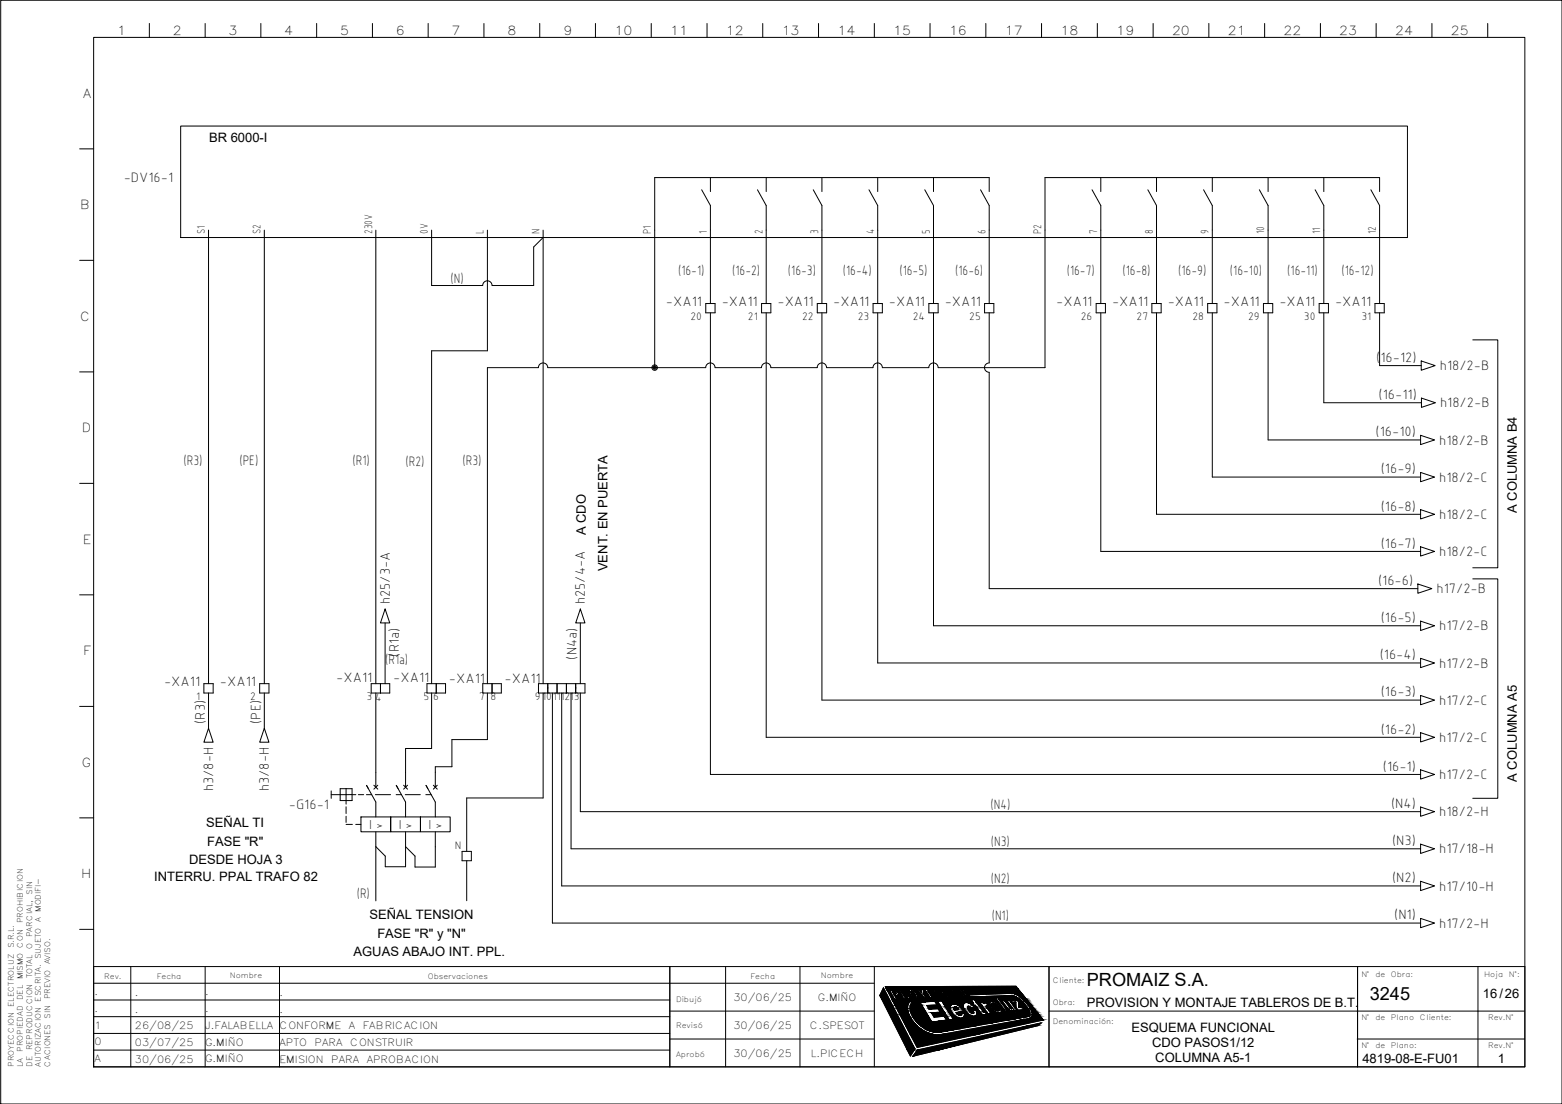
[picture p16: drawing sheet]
<svg xmlns="http://www.w3.org/2000/svg" width="420mm" height="297mm" viewBox="0 0 420 297" stroke-linecap="round" stroke-linejoin="round" font-family="sans-serif">
<defs><g id="words">
<g font-size="4.9">
<text x="292.3" y="265.4">PROMAIZ S.A.</text>
<text x="368.4" y="269">3245</text>
</g>
<g font-size="3.9">
<text x="33.3" y="48.9">-DV16-1</text>
<text x="121.2" y="76.1">(N)</text>
<text x="182.4" y="74">(16-1)</text>
<text x="196.9" y="74">(16-2)</text>
<text x="211.9" y="74">(16-3)</text>
<text x="226.7" y="74">(16-4)</text>
<text x="241.9" y="74">(16-5)</text>
<text x="256.9" y="74">(16-6)</text>
<text x="286.9" y="74">(16-7)</text>
<text x="301.9" y="74">(16-8)</text>
<text x="316.9" y="74">(16-9)</text>
<text x="330.8" y="74">(16-10)</text>
<text x="346.3" y="74">(16-11)</text>
<text x="360.8" y="74">(16-12)</text>
<text x="179.1" y="82.4">-XA11</text>
<text x="194.1" y="82.4">-XA11</text>
<text x="209.1" y="82.4">-XA11</text>
<text x="224.1" y="82.4">-XA11</text>
<text x="239.1" y="82.4">-XA11</text>
<text x="254.1" y="82.4">-XA11</text>
<text x="284.1" y="82.4">-XA11</text>
<text x="299.1" y="82.4">-XA11</text>
<text x="314.1" y="82.4">-XA11</text>
<text x="329.1" y="82.4">-XA11</text>
<text x="344.1" y="82.4">-XA11</text>
<text x="359.1" y="82.4">-XA11</text>
<text x="370.2" y="97.4">(16-12)</text>
<text x="387.3" y="99.6">h18/2-B</text>
<text x="370.8" y="107.4">(16-11)</text>
<text x="387.3" y="109.6">h18/2-B</text>
<text x="370" y="117.4">(16-10)</text>
<text x="387.1" y="119.6">h18/2-B</text>
<text x="49.4" y="125.2">(R3)</text>
<text x="64.4" y="125.2">(PE)</text>
<text x="94.8" y="125.2">(R1)</text>
<text x="109.1" y="125.5">(R2)</text>
<text x="124.4" y="125.2">(R3)</text>
<text x="371.4" y="127.4">(16-9)</text>
<text x="387.1" y="129.6">h18/2-C</text>
<text x="371.4" y="137.4">(16-8)</text>
<text x="387.1" y="139.6">h18/2-C</text>
<text x="371.4" y="147.4">(16-7)</text>
<text x="387.1" y="149.6">h18/2-C</text>
<text x="370.7" y="157.4">(16-6)</text>
<text x="386.4" y="159.6">h17/2-B</text>
<text x="104.8" y="162.6" transform="rotate(-90 104.8 162.6)">h25/3-A</text>
<text x="157.4" y="162.6" transform="rotate(-90 157.4 162.6)">h25/4-A</text>
<text x="371.4" y="167.4">(16-5)</text>
<text x="387.1" y="169.6">h17/2-B</text>
<text x="103.6" y="178.6">(R1a)</text>
<text x="107.3" y="176.6" transform="rotate(-90 107.3 176.6)">(R1a)</text>
<text x="155.1" y="177.5" transform="rotate(-90 155.1 177.5)">(N4a)</text>
<text x="371.1" y="177.4">(16-4)</text>
<text x="387.1" y="179.6">h17/2-B</text>
<text x="44.1" y="184.7">-XA11</text>
<text x="59.1" y="184.7">-XA11</text>
<text x="90.5" y="183.4">-XA11</text>
<text x="105.8" y="183.4">-XA11</text>
<text x="120.7" y="183.6">-XA11</text>
<text x="135.7" y="183.6">-XA11</text>
<text x="371.4" y="187.4">(16-3)</text>
<text x="387.1" y="189.6">h17/2-C</text>
<text x="55.1" y="194.7" transform="rotate(-90 55.1 194.7)">(R3)</text>
<text x="70.1" y="194.7" transform="rotate(-90 70.1 194.7)">(PE)</text>
<text x="371.4" y="197.4">(16-2)</text>
<text x="387.1" y="199.6">h17/2-C</text>
<text x="372" y="207.4">(16-1)</text>
<text x="387.1" y="209.6">h17/2-C</text>
<text x="57.3" y="212.9" transform="rotate(-90 57.3 212.9)">h3/8-H</text>
<text x="72.3" y="212.9" transform="rotate(-90 72.3 212.9)">h3/8-H</text>
<text x="77.7" y="217.5">-G16-1</text>
<text x="266.4" y="217.6">(N4)</text>
<text x="374.2" y="217.4">(N4)</text>
<text x="387.1" y="219.6">h18/2-H</text>
<text x="266.6" y="227.6">(N3)</text>
<text x="374.5" y="227.4">(N3)</text>
<text x="387.1" y="229.6">h17/18-H</text>
<text x="266.6" y="237.6">(N2)</text>
<text x="374.5" y="237.4">(N2)</text>
<text x="387.1" y="239.6">h17/10-H</text>
<text x="95.9" y="241.6">(R)</text>
<text x="266.8" y="247.6">(N1)</text>
<text x="375" y="247.4">(N1)</text>
<text x="387.1" y="249.6">h17/2-H</text>
</g>
<g font-size="3.7">
<text x="99.3" y="223.1">I &gt;</text>
<text x="107.3" y="223">I &gt;</text>
<text x="115.3" y="223">I &gt;</text>
</g>
<g font-size="3.5">
<text x="56.2" y="38.3">BR 6000-I</text>
<text x="408" y="138.1" transform="rotate(-90 408 138.1)">A COLUMNA B4</text>
<text x="157.6" y="144.1" transform="rotate(-90 157.6 144.1)">A CDO</text>
<text x="163.4" y="153.7" transform="rotate(-90 163.4 153.7)">VENT. EN PUERTA</text>
<text x="408" y="210.3" transform="rotate(-90 408 210.3)">A COLUMNA A5</text>
<text x="55.5" y="222.5">SEÑAL TI</text>
<text x="55.7" y="227.5">FASE &quot;R&quot;</text>
<text x="50.9" y="232.5">DESDE HOJA 3</text>
<text x="41.5" y="237.1">INTERRU. PPAL TRAFO 82</text>
<text x="99.4" y="247.3">SEÑAL TENSION</text>
<text x="95.1" y="257.3">AGUAS ABAJO INT. PPL.</text>
<text x="101.5" y="252.3">FASE &quot;R&quot; y &quot;N&quot;</text>
<text x="398.9" y="268.5">16/26</text>
<text x="292.3" y="270.9">PROVISION Y MONTAJE TABLEROS DE B.T.</text>
<text x="304.4" y="277.7">ESQUEMA FUNCIONAL</text>
<text x="309.9" y="281.7">CDO PASOS1/12</text>
<text x="310.8" y="285.7">COLUMNA A5-1</text>
<text x="366.5" y="285.9">4819-08-E-FU01</text>
<text x="402.9" y="285.9">1</text>
</g>
<g font-size="3.4">
<text x="31.5" y="9.4">1</text>
<text x="46.5" y="9.4">2</text>
<text x="61.5" y="9.4">3</text>
<text x="76.5" y="9.4">4</text>
<text x="91.5" y="9.4">5</text>
<text x="106.5" y="9.4">6</text>
<text x="121.5" y="9.4">7</text>
<text x="136.5" y="9.4">8</text>
<text x="151.5" y="9.4">9</text>
<text x="165.3" y="9.4">10</text>
<text x="180.3" y="9.4">11</text>
<text x="195.3" y="9.4">12</text>
<text x="210.3" y="9.4">13</text>
<text x="225.3" y="9.4">14</text>
<text x="240.3" y="9.4">15</text>
<text x="255.3" y="9.4">16</text>
<text x="270.3" y="9.4">17</text>
<text x="285.3" y="9.4">18</text>
<text x="300.3" y="9.4">19</text>
<text x="315.3" y="9.4">20</text>
<text x="330.3" y="9.4">21</text>
<text x="345.3" y="9.4">22</text>
<text x="360.3" y="9.4">23</text>
<text x="375.3" y="9.4">24</text>
<text x="390.3" y="9.4">25</text>
<text x="22.4" y="26.3">A</text>
<text x="21.5" y="56.3">B</text>
<text x="21.5" y="86.3">C</text>
<text x="22" y="116.3">D</text>
<text x="22.3" y="146.3">E</text>
<text x="22.4" y="176.3">F</text>
<text x="22" y="206.3">G</text>
<text x="21.8" y="236.3">H</text>
</g>
<g font-size="3.1">
<text x="55.1" y="62.9" transform="rotate(-90 55.1 62.9)">S1</text>
<text x="70.1" y="62.9" transform="rotate(-90 70.1 62.9)">S2</text>
<text x="100.1" y="62.9" transform="rotate(-90 100.1 62.9)">230V</text>
<text x="115.1" y="62.9" transform="rotate(-90 115.1 62.9)">0V</text>
<text x="130.1" y="62.9" transform="rotate(-90 130.1 62.9)">L</text>
<text x="145.1" y="62.9" transform="rotate(-90 145.1 62.9)">N</text>
<text x="175.1" y="62.9" transform="rotate(-90 175.1 62.9)">P1</text>
<text x="190.1" y="62.9" transform="rotate(-90 190.1 62.9)">1</text>
<text x="205.1" y="62.9" transform="rotate(-90 205.1 62.9)">2</text>
<text x="220.1" y="62.9" transform="rotate(-90 220.1 62.9)">3</text>
<text x="235.1" y="62.9" transform="rotate(-90 235.1 62.9)">4</text>
<text x="250.1" y="62.9" transform="rotate(-90 250.1 62.9)">5</text>
<text x="265.1" y="62.9" transform="rotate(-90 265.1 62.9)">6</text>
<text x="280.1" y="62.9" transform="rotate(-90 280.1 62.9)">P2</text>
<text x="295.1" y="62.9" transform="rotate(-90 295.1 62.9)">7</text>
<text x="310.1" y="62.9" transform="rotate(-90 310.1 62.9)">8</text>
<text x="325.1" y="62.9" transform="rotate(-90 325.1 62.9)">9</text>
<text x="340.1" y="62.9" transform="rotate(-90 340.1 62.9)">10</text>
<text x="355.1" y="62.9" transform="rotate(-90 355.1 62.9)">11</text>
<text x="370.1" y="62.9" transform="rotate(-90 370.1 62.9)">12</text>
<text x="185.7" y="86.2">20</text>
<text x="201.2" y="86.2">21</text>
<text x="215.7" y="86.2">22</text>
<text x="230.7" y="86.2">23</text>
<text x="245.5" y="86.2">24</text>
<text x="260.7" y="86.2">25</text>
<text x="290.7" y="86.2">26</text>
<text x="305.7" y="86.2">27</text>
<text x="320.7" y="86.2">28</text>
<text x="335.7" y="86.2">29</text>
<text x="350.7" y="86.2">30</text>
<text x="366.2" y="86.2">31</text>
<text x="52.7" y="188.5">1</text>
<text x="67.3" y="188.5">2</text>
<text x="98.6" y="188.5">3</text>
<text x="100.9" y="188.6">4</text>
<text x="113.9" y="188.5">5</text>
<text x="116.5" y="188.5">6</text>
<text x="128.9" y="188.5">7</text>
<text x="131.9" y="188.5">8</text>
<text x="143.9" y="188.5">910</text>
<text x="148.7" y="188.5">111213</text>
<text x="122.4" y="228.5">N</text>
</g>
<g font-size="2.7">
<text x="25.5" y="267.8">.</text>
<text x="36.3" y="267.9">.</text>
<text x="55.2" y="267.8">.</text>
<text x="75.2" y="267.9">.</text>
<text x="197.3" y="269.3">30/06/25</text>
<text x="220" y="269.3">G.MIÑO</text>
<text x="25.5" y="272.3">.</text>
<text x="36.3" y="272.4">.</text>
<text x="55.2" y="272.3">.</text>
<text x="75.2" y="272.4">.</text>
<text x="25.5" y="276.8">1</text>
<text x="25.5" y="281.3">0</text>
<text x="36.3" y="276.9">26/08/25</text>
<text x="36.3" y="281.4">03/07/25</text>
<text x="55.2" y="276.8">J.FALABELLA CONFORME</text>
<text x="55.2" y="281.3">G.MIÑO</text>
<text x="75.2" y="281.4">APTO</text>
<text x="84.6" y="281.4">PARA</text>
<text x="93.8" y="276.9">A</text>
<text x="94.2" y="281.4">CONSTRUIR</text>
<text x="97.6" y="276.9">FABRICACION</text>
<text x="197.3" y="276.8">30/06/25</text>
<text x="217.8" y="276.8">C.SPESOT</text>
<text x="25.5" y="285.8">A</text>
<text x="36.3" y="285.9">30/06/25</text>
<text x="55.2" y="285.8">G.MIÑO</text>
<text x="75.2" y="285.9">EMISION</text>
<text x="89.1" y="285.9">PARA</text>
<text x="98.6" y="285.9">APROBACION</text>
<text x="197.3" y="284.3">30/06/25</text>
<text x="218.1" y="284.3">L.PICECH</text>
</g>
<g font-size="2">
<text x="8.6" y="240.7" transform="rotate(-90 8.6 240.7)">SIN</text>
<text x="11" y="245.4" transform="rotate(-90 11 245.4)">MODIFI-</text>
<text x="6.2" y="248.5" transform="rotate(-90 6.2 248.5)">PROHIBICION</text>
<text x="11" y="248.2" transform="rotate(-90 11 248.2)">A</text>
<text x="3.7" y="255.2" transform="rotate(-90 3.7 255.2)">S.R.L.</text>
<text x="6.2" y="254.9" transform="rotate(-90 6.2 254.9)">CON</text>
<text x="8.6" y="255.3" transform="rotate(-90 8.6 255.3)">O</text>
<text x="8.6" y="252.2" transform="rotate(-90 8.6 252.2)">PARCIAL,</text>
<text x="6.2" y="263.5" transform="rotate(-90 6.2 263.5)">MISMO</text>
<text x="8.6" y="263.1" transform="rotate(-90 8.6 263.1)">TOTAL</text>
<text x="11" y="258" transform="rotate(-90 11 258)">SUJETO</text>
<text x="13.5" y="259.5" transform="rotate(-90 13.5 259.5)">AVISO.</text>
<text x="28" y="263.3">Rev.</text>
<text x="42.1" y="263.3">Fecha</text>
<text x="61.8" y="263.3">Nombre</text>
<text x="115.1" y="263.3">Observaciones</text>
<text x="201.8" y="263.3">Fecha</text>
<text x="220.8" y="263.3">Nombre</text>
<text x="366.2" y="262.8">N°</text>
<text x="370" y="262.8">de</text>
<text x="374.1" y="262.8">Obra:</text>
<text x="399.2" y="262.9">Hoja</text>
<text x="405.8" y="262.9">N°:</text>
<text x="6.2" y="269.1" transform="rotate(-90 6.2 269.1)">DEL</text>
<text x="11" y="269.5" transform="rotate(-90 11 269.5)">ESCRITA.</text>
<text x="13.5" y="268.9" transform="rotate(-90 13.5 268.9)">PREVIO</text>
<text x="181.9" y="269.5">Dibujó</text>
<text x="283.2" y="264.5">Cliente:</text>
<text x="3.7" y="270.9" transform="rotate(-90 3.7 270.9)">ELECTROLUZ</text>
<text x="13.5" y="274" transform="rotate(-90 13.5 274)">SIN</text>
<text x="283.2" y="275.4">Denominación:</text>
<text x="283.2" y="270.3">Obra:</text>
<text x="366.2" y="274.5">N°</text>
<text x="370" y="274.5">de</text>
<text x="374.1" y="274.5">Plano</text>
<text x="381.9" y="274.5">Cliente:</text>
<text x="400.3" y="274.5">Rev.N°</text>
<text x="181.9" y="276.6">Revisó</text>
<text x="366.2" y="281.9">N°</text>
<text x="370" y="281.9">de</text>
<text x="374.1" y="281.9">Plano:</text>
<text x="400.3" y="282">Rev.N°</text>
<text x="3.7" y="287" transform="rotate(-90 3.7 287)">PROYECCION</text>
<text x="6.2" y="287" transform="rotate(-90 6.2 287)">LA</text>
<text x="6.2" y="283.1" transform="rotate(-90 6.2 283.1)">PROPIEDAD</text>
<text x="8.6" y="287" transform="rotate(-90 8.6 287)">DE</text>
<text x="8.6" y="282.6" transform="rotate(-90 8.6 282.6)">REPRODUCCION</text>
<text x="11" y="287" transform="rotate(-90 11 287)">AUTORIZACION</text>
<text x="13.5" y="287" transform="rotate(-90 13.5 287)">CACIONES</text>
<text x="181.9" y="284.3">Aprobó</text>
</g>
</g></defs>
<g fill="none" stroke="#000" stroke-width=".27">
<path d="M.2 .1h420v296.9h-420zM25.2 10.1h385v276.9h-385zM40.2 6.3v3.8M55.2 6.3v3.8M70.2 6.3v3.8M85.2 6.3v3.8M100.2 6.3v3.8M115.2 6.3v3.8M130.2 6.3v3.8M145.2 6.3v3.8M160.2 6.3v3.8M175.2 6.3v3.8"/>
<path d="M190.2 6.3v3.8M205.2 6.3v3.8M220.2 6.3v3.8M235.2 6.3v3.8M250.2 6.3v3.8M265.2 6.3v3.8M280.2 6.3v3.8M295.2 6.3v3.8M310.2 6.3v3.8M325.2 6.3v3.8M340.2 6.3v3.8M355.2 6.3v3.8"/>
<path d="M370.2 6.3v3.8M385.2 6.3v3.8M400.2 6.3v3.8M48.6 33.9h330v30h-330zM21.4 40.1h3.8M188.7 51.1l2.4 4.2v26.4M191.1 47.8v3.7M203.8 51.1l2.3 4.2v26.4M206.1 47.8v3.7M218.8 51.1l2.3 4.2v26.4M221.1 47.8v3.7M233.7 51.1l2.4 4.2v26.4"/>
<path d="M236.1 47.8v3.7M248.8 51.1l2.3 4.2v26.4M251.1 47.8v3.7M263.8 51.1l2.3 4.2v26.4M266.1 51.5v-3.7h-90v51.1M293.8 51.1l2.3 4.2v26.4M296.1 47.8v3.7M308.8 51.1l2.3 4.2v26.4M311.1 47.8v3.7M323.7 51.1l2.4 4.2v26.4M326.1 47.8v3.7M338.8 51.1l2.3 4.2v26.4"/>
<path d="M341.1 47.8v3.7M353.8 51.1l2.3 4.2v26.4M356.1 47.8v3.7M368.7 51.1l2.4 4.2v26.4M371.1 51.5v-3.7h-90v51.1h-28.8a1.26 1.26 0 0 0-1.2-1.3 1.26 1.26 0 0 0-1.3 1.3h-12.4M21.4 70h3.8M56.1 61.9v122M71.1 61.9v122M101.1 61.9v122M116.1 61.9v14.9h13.7a1.26 1.26 0 0 1 1.3-1.2 1.26 1.26 0 0 1 1.3 1.2M131.1 61.9v32.5h-15v89.5M146.1 61.9v122"/>
<path d="M146.1 63.9l-2.5 2.5v10.4h-11.2M189.8 81.7h2.5v2.5h-2.5zM191.1 84.2v124.2h191M192.3 98.9a1.26 1.26 0 0 0-1.2-1.3 1.26 1.26 0 0 0-1.3 1.3h-42.5a1.26 1.26 0 0 0-1.2-1.3 1.26 1.26 0 0 0-1.3 1.3h-13.7v85M204.9 81.7h2.4v2.5h-2.4zM206.1 84.2v114.2h176M207.3 98.9a1.26 1.26 0 0 0-1.2-1.3 1.26 1.26 0 0 0-1.3 1.3h-12.4M219.8 81.7h2.6v2.5h-2.6zM221.1 84.2v104.2h161M222.3 98.9a1.26 1.26 0 0 0-1.2-1.3 1.26 1.26 0 0 0-1.3 1.3h-12.4M234.8 81.7h2.5v2.5h-2.5zM236.1 84.2v94.2h146"/>
<path d="M237.3 98.9a1.26 1.26 0 0 0-1.2-1.3 1.26 1.26 0 0 0-1.3 1.3h-12.4M249.9 81.7h2.4v2.5h-2.4zM251.1 84.2v84.2h131M264.8 81.7h2.5v2.5h-2.5zM266.1 84.2v13.4a1.26 1.26 0 0 0-1.3 1.3 1.26 1.26 0 0 0 1.3 1.3v58.2h115.3M294.9 81.7h2.4v2.5h-2.4zM296.1 84.2v64.2h86M309.8 81.7h2.5v2.5h-2.5zM311.1 84.2v54.2h71M324.8 81.7h2.5v2.5h-2.5zM326.1 84.2v44.2h56M339.9 81.7h2.4v2.5h-2.4z"/>
<path d="M341.1 84.2v34.2h41M354.8 81.7h2.5v2.5h-2.5zM356.1 84.2v24.2h26.3M369.8 81.7h2.5v2.5h-2.5zM371.1 84.2v14.2h11.2M382.3 97.1l3.7 1.3-3.7 1.2zM396.2 91.4h6.7v61.4h-6.7M21.4 100.1h3.8M382.1 117.1l3.8 1.3-3.8 1.2zM382.4 107.1l3.7 1.3-3.7 1.2zM21.4 130.1h3.8M382.1 137.1l3.8 1.3-3.8 1.2z"/>
<path d="M382.1 127.1l3.8 1.3-3.8 1.2zM381.4 157.1l3.7 1.3-3.7 1.2zM382.1 147.1l3.8 1.3-3.8 1.2zM396.2 155.8h6.7v59h-6.7M21.4 160h3.8M103.6 163.9l1.2 3.7h-2.5zM103.6 167.6v16.3M156.1 163.9l1.3 3.7h-2.5zM156.1 167.6v16.3M382.1 177.1l3.8 1.3-3.8 1.2zM382.1 167.1l3.8 1.3-3.8 1.2zM21.4 190.1h3.8"/>
<path d="M54.8 183.9h2.5v2.6h-2.5zM56.1 195.9l1.2 3.8h-2.5zM56.1 186.5v9.4M69.9 183.9h2.4v2.6h-2.4zM71.1 195.9l1.2 3.8h-2.4zM71.1 186.5v9.4M99.8 183.9h5v2.6h-5zM101.1 186.5v25.3M102.3 183.9v2.6M114.9 183.9h4.9v2.6h-4.9zM116.1 186.5v14.9h-7v10.4M117.3 183.9v2.6"/>
<path d="M129.9 183.9h5v2.6h-5zM131.1 186.5v12.5h-9.5v7.3h-4.5v5.5M132.4 183.9v2.6M144.8 183.9h12.6v2.6h-12.6zM146.1 186.5v28.2h-20.6v14.4M147.3 185.2h.1M147.3 183.9v2.6M148.6 186.5v61.9h233.5M149.8 183.9v2.6M151.1 186.5v51.9h231M152.4 183.9v2.6M153.6 186.5v41.9h228.5"/>
<path d="M154.9 185.2h.1M154.9 183.9v2.6M156.1 186.5v31.9h226M382.1 197.1l3.8 1.3-3.8 1.2zM382.1 187.1l3.8 1.3-3.8 1.2zM89.1 212.8v2M91.5 212.2h3.2v3.2h-3.2zM93.1 212.2v4.2M93.1 217.1v1.8M93.1 219.6v1.7M94.7 213.8h-5.6M94.7 213.8h1"/>
<path d="M96.4 213.8h1.4M97.1 219.8h8v4h-8zM98.6 213.8h1.4M99.1 212.2l-.5-.9 2.5 4.5v4M100.6 211.3l1 1M101 213.8h4.1M101.6 211.3l-1 1M105.1 219.8h8v4h-8zM106.6 213.8h1.4M107.1 212.2l-.5-.9 2.5 4.5v4M108.6 211.3l1 1M109 213.8h4.1"/>
<path d="M109.6 211.3l-1 1M113.1 219.8h8v4h-8zM114.5 213.8h1.5M115.1 212.2l-.5-.9 2.5 4.5v4M116.6 211.3l1 1M117.6 211.3l-1 1M382.1 207.1l3.8 1.3-3.8 1.2zM382.1 217.1l3.8 1.3-3.8 1.2zM21.4 220.1h3.8M93.1 221.8h1.7M95.7 221.8h1.4M101.1 223.8v18.6"/>
<path d="M109.1 223.8v9.4h-5.5v-2.9l-2.5-2.5M117.1 223.8v9.5h-5.5v-3l-2.5-2.5M124.3 229.1h2.5v2.5h-2.5zM125.5 231.6v10.7M382.1 227.1l3.8 1.3-3.8 1.2zM382.1 237.1l3.8 1.3-3.8 1.2zM21.4 250h3.8M382.1 247.1l3.8 1.3-3.8 1.2zM25.2 260.1h385v26.9h-385zM25.2 264.5h210M25.2 278.1h155M25.2 273.5h155"/>
<path d="M25.2 269.1h155M35.2 260.1v26.9M55.2 260.1v26.9M75.2 260.1v26.9M180.2 272h55M180.2 279.6h55M180.2 260.1v26.9M195.2 260.1v26.9M215.2 260.1v26.9M235.2 260.1v26.9M237.6 265.8l8.5 16.4-1.2 1.9-8.2-16.3zM238.1 265.5l35.2-.1 7.3 9-33.9 7.4z"/>
<path d="M239.3 266.4h1.4a.94 .94 0 0 1 .7 1.4h-.8l.6 1.1h-.6zM240.1 266.7h.4a.46 .46 0 0 1 .3 .8h-.3zM243.2 266.3l-1.5 .1 1.5 2.5 .5-.1-.6-1h.6l.7 1h.6l-1.1-1.2M243.2 266.3l.6 .5 .1 .7M243.4 267.1l-.2 .3M243.4 267.1l-.3-.4h-.7l.5 .7h.3M244.7 266.3a1.91 1.91 0 0 1 1.9 2.4 1.91 1.91 0 0 1-1.9-2.4zM245.1 266.7a1.75 1.75 0 0 1 1.2 1.7 1.75 1.75 0 0 1-1.2-1.7zM247.5 269.6l3.9-.2 .7 1-2.8 .1 .6 1 2.4-.1 .6 .9-2.4 .2 .8 1.2 2.6-.3 .7 1.1-3.9 .5zM248.4 267.5l.7 1.1h-.6l-.5-.9-1.6-1.4 .6-.1 .9 .8-.1-.8h.5l.1 1.3M248.7 266.2l1.4-.1 .3 .5h-.8l.3 .5h.7l.3 .4h-.7l.4 .6h.8l.2 .4h-1.3zM251.9 277.8h.1"/>
<path d="M252.2 269.4l1.1-.1 3.2 4.9-1.2 .2zM252.7 267.6l.1 .4a1.49 1.49 0 0 1-1-1.5l.4 .4 .4-.1-.1-.2a.84 .84 0 0 0-1.3-.3 2.3 2.3 0 0 0 1.9 2.2l.1-.9h-.5M253.2 266.1a1.32 1.32 0 0 1 1.3 .7h-.3l-.5-.3a1.48 1.48 0 0 0 1 1.5v-.4l.3-.1 .2 .8a1.01 1.01 0 0 1-1.5-.6l-.2-.3a1.16 1.16 0 0 1-.3-1.3zM254.6 266.1h.5l1.4 2.1h-.5zM256.2 266.1a1.77 1.77 0 0 1 1.7 2.1 1.77 1.77 0 0 1-1.7-2.1zM256.5 266.3a1.7 1.7 0 0 1 1.1 1.6 1.7 1.7 0 0 1-1.1-1.6zM256.7 271.8l-.1-.3a.44 .44 0 0 1 .1-.5 .44 .44 0 0 1 .6 0l.6 .6-1.2 .2M257.7 266.1h.4l1.2 1.1-.7-1.1h.4l1.3 1.9-.3 .1-1.3-1.1 .8 1.1-.4 .1zM259.2 272.1a2.77 2.77 0 0 0-3.2-1.8 2.17 2.17 0 0 0 1 3.2 1.37 1.37 0 0 0 2.4-.5v-.4M259.2 272.1l-2.1 .3 .5 .5a.63 .63 0 0 0 1 .1v-.3M259.4 272.6l-.8 .1M262.2 271l-1.3-1a1.06 1.06 0 0 0-1.4-.2 1.06 1.06 0 0 0-.3 1.4 2.99 2.99 0 0 0 3.2 2.1 1.18 1.18 0 0 0 .2-1.6l-.9 .1 .2 .8a1.67 1.67 0 0 1-1.6-1.8h.3l.6 .4"/>
<path d="M262.2 271l-1 .2M263.7 272.5a1.26 1.26 0 0 0 1.3 .5M264.4 272.1l.4 .2M264.4 272.1l-1.2-1.7h.4l-.4-.6h-.5l-.6-.9-.9 .1 .7 .9h-.4l.4 .6h.4l1.5 2.1M264.8 272.3l.7 .7-.6 .1M265.1 269.6h-.3l-.1 .4-.3-.3h-.8l2.2 3.2 .8-.1-1.3-1.9 .1-.3 .4-.1-.7-.9M266.4 269.5a2.36 2.36 0 0 1 2.8 1.7l.2 .9-.2 .3a2.36 2.36 0 0 1-2.9-1.7l-.1-.9zM266.9 269.9l1 .3 .6 .5 .1 .3a.48 .48 0 0 1 .1 .8 .48 .48 0 0 1-.7 0l-.3-.1-.7-.7-.3-.6zM267.6 268.4l.7-.1 2.8 3.9-.6 .1zM269 272.7l.4-.2 .4 .1 .3 .4h-.7l1.1 .4 .5 .6-.2 .4-.7-.1-.4-.5 .3-.1 .3 .3 .1-.1-.9-.4-.5-.6zM269.5 269.2h.7l1.4 1.9 .6 .3 .1-.3-1.5-1.9 .7-.1 2 2.8-.6 .1-.3-.4v.3a.91 .91 0 0 1-1.4-.4zM269.5 272.5h.1"/>
<path d="M271 274.1l.3-.1 .2 .3h-.2zM271 272.4l.1-.1a.84 .84 0 0 1 1.3 .8l.2 .1 .7 .8-.4 .1-.5-.7h-.3l.5 .7-.4 .1zM271.7 272.5l.2 .1M271.7 272.5h-.4l.4 .6 .4-.1-.2-.4M271.8 269.1l1.7-.1 .5 .5 .1 1.6 .9-.1 .5 .6-1.6 .3-.6-.8-.1-1.5-.9 .1zM272.7 272.1h.4l1.1 1.4 .5-.1 .2 .3-.8 .1zM273.1 273.7l.3-.1 .2 .3-.2 .1zM274.8 273.4h.2l.3 .2-.3 .1zM276.9 273.3a2.7 2.7 0 0 0-1-2.8l-1.6-1.6-1.9-1.1-11.6 .5-.3-.6 11.7-.4a7.8 7.8 0 0 1 5.4 5.6l-.2 .7-.7 .5M276.9 273.3l-23.8 4.4a8 8 0 0 1-7.7-4.3l-.6-1.5a2.8 2.8 0 0 1 .5-2.4l-.5-.2a4.5 4.5 0 0 0 .7 5.4 8.4 8.4 0 0 0 8 3.6l23.2-4.2M282.2 272h127.9M282.2 260.1v26.9"/>
<path d="M365.1 279.6h45M365.2 260.1v26.9M397.6 260.1v26.9M25.2 282.5h155M246.7 282.5l33.4-7.3-.8 .7-33.7 8.3z"/>
<circle cx="176.1" cy="98.9" r=".73"/>
<circle cx="176.1" cy="98.9" r=".46"/>
<circle cx="176.1" cy="98.9" r=".22"/>
</g>
<g fill="#000" stroke="#000" stroke-width=".27">
<path d="M237.6 265.8l1.1 2h-2zM243.3 266.4h1.3zM244.9 278.4h17.5l-15.7 3.4zM247 266.2l.9 .8zM247 266.2h.8l.1 .8zM249.9 271.5h.2zM249.9 267.1h.6zM250.5 268.1h.9zM254.9 268.5h12.8zM256.9 270.9h.2zM257.5 267.9h.1zM261.5 272.7h.3z"/>
<path d="M262.1 270.5h.2zM262.7 269.8h.3zM262.7 269.8h.2zM264.8 272.3h.2zM265.6 270.5h.1zM267.2 271.3h1.6zM267.4 271.4h.1zM267.3 270h.1zM267.5 271.5h.2zM267.4 270h.2zM267.6 270.1h.2zM267.7 271.7h.1z"/>
<path d="M267.8 270.2h.1zM267.8 271.8h.2zM267.9 270.3h.2zM268 271.8h.2zM268.2 271.9h.2zM268.1 270.5l.2-.1zM268.4 271.9h.1zM268.4 271.9v.1zM271 274h.2zM271.7 273.1h.2zM271.6 272.5h.2zM271.9 271.4h.2z"/>
<path d="M271.9 271.4h.3zM272.1 267.8h.2zM272.1 273.4h.2zM272.9 269.6h.3zM238.1 265.5h35.3zM273 273.6h.4zM274.1 271h.9zM274.2 273.4h.5zM276.9 275.9l3.2-.7-.8 .7zM244.1 282.5h1.8l-1 1.6zM246.7 282.5h5.7l-6.6 1.6z"/>
<path d="M238.6 266.4h3.1zM238.6 266.4h3.1z"/>
<path d="M236.7 267.8l9.4 14.4-7.4-14.4zM236.7 267.8l9.4 14.4h-2.2z"/>
<path d="M238.6 266.4l2 2.5-1.3-2.5zM238.6 266.4l2 2.5h-.7z"/>
<path d="M240.1 266.7h.5zM240.1 266.7h.5z"/>
<path d="M240.1 266.7l.6 .1zM240.1 266.7l.6 .1z"/>
<path d="M240.1 266.8h.6zM240.1 266.8h.6z"/>
<path d="M240.1 266.8l.7 .1zM240.1 266.8l.7 .1z"/>
<path d="M240.1 266.9l.7 .1zM240.1 266.9l.7 .1z"/>
<path d="M240.5 267.5h.3zM240.5 267.5h.4z"/>
<path d="M240.2 267h.7zM240.2 267h.7z"/>
<path d="M240.2 267l.7 .1zM240.2 267l.7 .1z"/>
<path d="M240.2 267.1h.7zM240.2 267.1h.7z"/>
<path d="M240.3 267.1l.7 .1zM240.3 267.1l.7 .1z"/>
<path d="M240.4 267.4h.5zM240.4 267.4l.5 .1z"/>
<path d="M240.3 267.2h.7zM240.3 267.2h.7z"/>
<path d="M240.3 267.2l.7 .1zM240.3 267.2l.7 .1z"/>
<path d="M240.4 267.3l.6 .1zM240.4 267.3l.6 .1z"/>
<path d="M240.4 267.4h.6zM240.4 267.4h.5z"/>
<path d="M240.7 266.4h1zM240.7 266.4h1z"/>
<path d="M240.7 266.4h1zM240.7 266.4h1z"/>
<path d="M240.8 266.4l1 .1zM240.8 266.4l1 .1z"/>
<path d="M241 266.5h.8zM241 266.5h.8z"/>
<path d="M241.1 266.5l.8 .1zM241.1 266.5l.8 .1z"/>
<path d="M241.2 266.6l.7 .1zM241.2 266.6l.7 .1z"/>
<path d="M241.3 266.7l.7 .1zM241.3 266.7l.7 .1z"/>
<path d="M241.4 266.8l.6 .1zM241.4 266.8l.6 .1z"/>
<path d="M241.5 266.9l.6 .1zM241.5 266.9l.6 .1z"/>
<path d="M241.6 267l.6 .2zM241.6 267l.6 .2z"/>
<path d="M241.6 267.2l.7 .1zM241.6 267.2l.7 .1z"/>
<path d="M241.7 267.3l.6 .1zM241.7 267.3l.6 .1z"/>
<path d="M241.7 267.4l.7 .1zM241.7 267.4l.7 .1z"/>
<path d="M241.7 267.5l.7 .1zM241.7 267.5l.7 .1z"/>
<path d="M241.6 267.6l.9 .1zM241.6 267.6l.9 .1h-1z"/>
<path d="M241.5 267.7l1 .1zM241.4 267.8h1.1z"/>
<path d="M241.4 267.8h1.2zM241.3 267.8h1.3z"/>
<path d="M240.6 267.8l2.6 1.1-.6-1.1zM240.6 267.8l2.6 1.1h-2z"/>
<path d="M238.6 266.3h4.4zM238.6 266.3h4.6z"/>
<path d="M238.6 266.3h4.4zM238.6 266.3l3.1 .1z"/>
<path d="M242.4 266.7h.6zM242.4 266.7h.6z"/>
<path d="M242.4 266.7h.7zM242.4 266.7h.7z"/>
<path d="M242.4 266.7h.7zM242.4 266.7h.7z"/>
<path d="M242.5 266.7h.7zM242.5 266.7h.7z"/>
<path d="M242.5 266.7l.7 .1zM242.5 266.7l.7 .1z"/>
<path d="M242.9 267.4h.3zM242.9 267.4h.3z"/>
<path d="M242.5 266.8l.8 .1zM242.5 266.8l.8 .1z"/>
<path d="M242.5 266.9l.9 .2-.1-.2zM242.5 266.9l.9 .2h-.7z"/>
<path d="M242.8 267.4h.5zM242.8 267.4h.4z"/>
<path d="M242.8 267.4h.5zM242.8 267.4h.5z"/>
<path d="M242.8 267.3h.6zM242.8 267.3l.5 .1z"/>
<path d="M242.8 267.3h.6zM242.8 267.3h.6z"/>
<path d="M242.7 267.1h.7zM242.7 267.1h.7z"/>
<path d="M242.7 267.1l.7 .1zM242.7 267.1l.7 .1z"/>
<path d="M242.8 267.3h.6zM242.8 267.3h.6z"/>
<path d="M242.7 267.2h.7zM242.7 267.2h.7z"/>
<path d="M242.7 267.2h.7zM242.7 267.2h.7z"/>
<path d="M242.8 267.2h.6zM242.8 267.2l.6 .1z"/>
<path d="M243.1 267.8h.5zM243.1 267.8h.5z"/>
<path d="M243.1 267.8h.5zM243.1 267.8h.5z"/>
<path d="M243.1 267.8h.6zM243.1 267.8h.6z"/>
<path d="M243.1 267.8l.7 .1zM243.1 267.8l.7 .1z"/>
<path d="M243.1 267.9h.7zM243.1 267.9h.7z"/>
<path d="M243.2 267.9l1.2 .9-.6-.9zM243.2 267.9l1.2 .9h-.7z"/>
<path d="M244.1 267.6h.8zM244.1 267.6h.8z"/>
<path d="M241.2 271.3l3 .7-.1-.7zM241.2 271.3l3 .7h-2.6z"/>
<path d="M240.8 270.6l3.3 .7 .1-.7zM240.8 270.6l3.3 .7h-2.9z"/>
<path d="M241.6 272l2.8 .5-.2-.5zM241.6 272l2.8 .5h-2.5z"/>
<path d="M240.6 270.1l3.6 .5 .1-.5zM240.6 270.1l3.6 .5h-3.4z"/>
<path d="M241.9 272.5l2.7 .6-.2-.6zM241.9 272.5l2.7 .6h-2.5z"/>
<path d="M243.7 266.7h.8zM243.7 266.7h.8z"/>
<path d="M243.8 266.7l.8 .1zM243.8 266.7l.8 .1z"/>
<path d="M243.6 266.5l1 .1zM243.6 266.5l1 .1z"/>
<path d="M243.6 266.6h1zM243.6 266.6l.9 .1z"/>
<path d="M243.8 266.8l.8 .1zM243.8 266.8l.8 .1z"/>
<path d="M243.9 266.9h.7zM243.9 266.9h.7z"/>
<path d="M243.9 266.9l.7 .2zM243.9 266.9l.7 .2z"/>
<path d="M243.5 266.5h1.1zM243.5 266.5h1.1z"/>
<path d="M242.1 273.1l2.8 .5-.3-.5zM242.1 273.1l2.8 .5h-2.5z"/>
<path d="M243.4 266.4h1.2zM243.4 266.4l1.2 .1z"/>
<path d="M243.9 267.1l.7 .1zM243.9 267.1l.7 .1z"/>
<path d="M243.3 266.4h1.3zM243.3 266.4h1.3z"/>
<path d="M244 267.2h.6zM244 267.2h.6z"/>
<path d="M243.2 266.3h1.4zM243.2 266.3h1.4z"/>
<path d="M243.2 266.3h1.4zM243.2 266.3l1.4 .1zM243.3 266.4h1.3z"/>
<path d="M244 267.2l.7 .1zM244 267.2l.7 .1z"/>
<path d="M244 267.3l.7 .1zM244 267.3l.7 .1z"/>
<path d="M238.5 266.2h6.2zM238.5 266.2l6.1 .1z"/>
<path d="M244 267.4h.8zM244 267.4h.8z"/>
<path d="M240.2 269.4l4.1 .7 .4-.7zM240.2 269.4l4.1 .7h-3.7z"/>
<path d="M244 267.4l.8 .2zM244 267.4l.8 .2z"/>
<path d="M240.2 269.3h4.6zM240.2 269.3l4.5 .1z"/>
<path d="M243.9 267.6h1zM243.9 267.6h1z"/>
<path d="M238.5 266.2h6.4zM238.5 266.2h6.2z"/>
<path d="M244.1 267.6l.8 .2zM244.1 267.6l.8 .2z"/>
<path d="M242.4 273.6l2.8 .6-.3-.6zM242.4 273.6l2.8 .6h-2.5z"/>
<path d="M244.3 267.8l.7 .1zM244.3 267.8l.7 .1z"/>
<path d="M244.9 268.8h1.4zM244.9 268.8h1.4z"/>
<path d="M238.5 266.2h6.5zM238.5 266.2h6.4z"/>
<path d="M244.4 267.9h.7zM244.4 267.9h.7z"/>
<path d="M244.4 267.9l.8 .2-.1-.2zM244.4 267.9l.8 .2h-.7z"/>
<path d="M242.7 274.2l2.8 .5-.3-.5zM242.7 274.2l2.8 .5h-2.5z"/>
<path d="M244.5 268.1l.9 .2-.2-.2zM244.5 268.1l.9 .2h-.8z"/>
<path d="M245.1 266.7h.2zM245.1 266.7h.2z"/>
<path d="M245.1 266.7h.2zM245.1 266.7h.2z"/>
<path d="M245.1 266.7h.3zM245.1 266.7h.3z"/>
<path d="M245 266.7l.5 .1zM245 266.7l.5 .1z"/>
<path d="M244.6 268.3l1 .2zM244.6 268.3l1 .2h-.8z"/>
<path d="M245 266.8h.5zM245 266.8h.5z"/>
<path d="M245 266.8l.6 .1zM245 266.8l.6 .1z"/>
<path d="M243 274.7l2.9 .5-.4-.5zM243 274.7l2.9 .5h-2.7z"/>
<path d="M245 266.9h.6zM245 266.9h.6z"/>
<path d="M245 266.9l.7 .1zM245 266.9l.7 .1z"/>
<path d="M244.8 268.5l1.1 .1zM244.8 268.5l1.1 .1z"/>
<path d="M245.1 267h.6zM245.1 267h.6z"/>
<path d="M245.1 267l.7 .1zM245.1 267l.7 .1z"/>
<path d="M245.1 267.1l.8 .1zM245.1 267.1l.8 .1z"/>
<path d="M244.9 268.6l1.2 .1zM244.9 268.6l1.2 .1z"/>
<path d="M245.1 267.2l.9 .1zM245.1 267.2l.9 .1z"/>
<path d="M243.2 275.2l3.1 .4-.4-.4zM243.2 275.2l3.1 .4h-2.9z"/>
<path d="M245.2 267.3h.8zM245.2 267.3h.8z"/>
<path d="M245.2 267.3l.9 .1zM245.2 267.3l.9 .1z"/>
<path d="M245.2 267.4l.9 .1zM245.2 267.4l.9 .1z"/>
<path d="M244.9 268.7l1.4 .1zM244.9 268.7l1.4 .1z"/>
<path d="M245.3 267.5l.8 .1zM245.3 267.5l.8 .1z"/>
<path d="M245.3 267.6l.9 .1zM245.3 267.6l.9 .1z"/>
<path d="M245.4 267.7l.8 .1zM245.4 267.7l.8 .1z"/>
<path d="M245.4 267.8l.9 .1zM245.4 267.8l.9 .1z"/>
<path d="M245.5 267.9h.8zM245.5 267.9h.8z"/>
<path d="M245.6 267.9l.7 .1zM245.6 267.9l.7 .1z"/>
<path d="M246.1 268.4h.2zM246.1 268.4h.2z"/>
<path d="M245.6 268l.7 .1zM245.6 268l.7 .1z"/>
<path d="M246.1 268.4h.2zM246.1 268.4h.2z"/>
<path d="M245.7 268.1h.6zM245.7 268.1h.6z"/>
<path d="M245.7 268.1l.7 .1zM245.7 268.1l.7 .1z"/>
<path d="M246 268.3h.3zM246 268.3h.3z"/>
<path d="M246 268.3h.3zM246 268.3l.3 .1z"/>
<path d="M243.4 275.6l3.4 .5-.5-.5zM243.4 275.6l3.4 .5h-3.1z"/>
<path d="M245.8 268.2h.6zM245.8 268.2h.6z"/>
<path d="M245.9 268.2h.5zM245.9 268.2l.4 .1z"/>
<path d="M245.4 266.3l1.1 .1zM245.4 266.3l1.1 .1z"/>
<path d="M245.6 266.4l1.1 .1zM245.6 266.4l1.1 .1z"/>
<path d="M245.9 266.5l1 .2-.2-.2zM245.9 266.5l1 .2h-.9z"/>
<path d="M243.7 276.1l3.5 .4-.4-.4zM243.7 276.1l3.5 .4h-3.3z"/>
<path d="M245.4 266.2h1.5zM245.4 266.2h1.6z"/>
<path d="M245.4 266.2h1.5zM245.4 266.2l1 .1z"/>
<path d="M246 266.7l1.2 .2-.3-.2zM246 266.7l1.2 .2h-.9z"/>
<path d="M247 266.2h.8zM247 266.2h.8z"/>
<path d="M246.3 266.9l1.1 .3-.2-.3zM246.3 266.9l1.1 .3h-1z"/>
<path d="M243.9 276.5l3.9 .3-.6-.3zM243.9 276.5l3.9 .3h-3.7z"/>
<path d="M246.4 267.2l1.3 .2-.3-.2zM246.4 267.2l1.3 .2h-1.1z"/>
<path d="M245.3 269.6l2.6 .7-.4-.7zM245.3 269.6l2.6 .7h-3z"/>
<path d="M246.6 267.4l1.3 .2-.2-.2zM246.6 267.4l1.3 .2h-1.2z"/>
<path d="M245.3 266.2h2.5zM245.3 266.2h2.5z"/>
<path d="M244.1 276.8l4.3 .5-.6-.5zM244.1 276.8l4.3 .5h-4.1z"/>
<path d="M244.9 270.3l3.2 .4-.2-.4zM244.9 270.3l3.2 .4h-3.3z"/>
<path d="M246.7 267.6l1.3 .1zM246.7 267.6l1.3 .1z"/>
<path d="M246.7 267.7l1.4 .2-.1-.2zM246.7 267.7l1.4 .2h-1.3z"/>
<path d="M244.8 270.7l3.7 .6-.4-.6zM244.8 270.7l3.7 .6h-3.7z"/>
<path d="M246.8 267.9l1.4 .2-.1-.2zM246.8 267.9l1.4 .2h-1.4z"/>
<path d="M245.3 266.2h2.8zM245.3 266.2h2.5z"/>
<path d="M246.8 268.1l1.6 .2-.2-.2zM246.8 268.1l1.6 .2h-1.6z"/>
<path d="M248.3 266.2h.5zM248.3 266.2h.5z"/>
<path d="M245.3 266.2h3zM245.3 266.2h2.8z"/>
<path d="M246.8 268.3l1.7 .2-.1-.2zM246.8 268.3l1.7 .2h-1.7z"/>
<path d="M244.3 277.3l4.8 .3-.7-.3zM244.3 277.3l4.8 .3h-4.6z"/>
<path d="M246.8 268.5l1.7 .1zM246.8 268.5l1.7 .1z"/>
<path d="M244.8 271.3l4 .6-.3-.6zM244.8 271.3l4 .6h-4z"/>
<path d="M245.2 266.2h3.5zM245.2 266.2h3.6z"/>
<path d="M245.2 266.2h3.6zM245.2 266.2h3.6z"/>
<path d="M248.3 266.2l1.3 1.3-.8-1.3zM248.3 266.2l1.3 1.3h-1.2z"/>
<path d="M244.8 271.9l4.3 .5-.3-.5zM244.8 271.9l4.3 .5h-4.2z"/>
<path d="M245.3 269.5h3.8zM245.3 269.5l2.2 .1z"/>
<path d="M244.5 277.6l5.3 .3-.7-.3zM244.5 277.6l5.3 .3h-5.1z"/>
<path d="M244.9 272.4l4.5 .4-.3-.4zM244.9 272.4l4.5 .4h-4.3z"/>
<path d="M245.1 272.8l4.6 .6-.3-.6zM245.1 272.8l4.6 .6h-4.3z"/>
<path d="M245 266.2h4.4zM245 266.2h3.8z"/>
<path d="M248.4 267.5l1.9 1-.7-1zM248.4 267.5l1.9 1h-1.3z"/>
<path d="M245.4 273.4l4.6 .4-.3-.4zM245.4 273.4l4.6 .4h-4.3z"/>
<path d="M244.7 277.9l6.1 .3-1-.3zM244.7 277.9l6.1 .3h-6z"/>
<path d="M249.9 267.1h.4zM249.9 267.1h.4z"/>
<path d="M245.7 273.8l4.6 .5-.3-.5zM245.7 273.8l4.6 .5h-4.3z"/>
<path d="M238.5 266.1h11.6zM238.5 266.1h11.6z"/>
<path d="M238.5 266.1h11.6zM238.5 266.1l10.9 .1z"/>
<path d="M250.1 266.1h1.2zM250.1 266.1h1.2z"/>
<path d="M246 274.3l4.5 .5-.2-.5zM246 274.3l4.5 .5h-4.1z"/>
<path d="M249 268.5h1.3zM249 268.5h1.3z"/>
<path d="M246.4 274.8l4.3 .2-.2-.2zM246.4 274.8l4.3 .2h-4.1z"/>
<path d="M249.9 267.1h.6zM249.9 267.1h.7z"/>
<path d="M250.5 268.1h.9zM250.5 268.1h.9z"/>
<path d="M250.5 268.1h.3zM250.5 268.1h.3z"/>
<path d="M250.6 267.1h.8zM250.6 267.1h.8z"/>
<path d="M245 269.4h5.7zM245 269.4l4.1 .1z"/>
<path d="M244.8 278.2l6.5 .2-.5-.2zM244.8 278.2l6.5 .2h-6.4z"/>
<path d="M251.1 273.4h2.8zM251.1 273.4h2.8z"/>
<path d="M250.3 266.3l.9 .2v-.2zM250.3 266.3l.9 .2h-.8z"/>
<path d="M250.4 266.5l.8 .1zM250.4 266.5l.8 .1z"/>
<path d="M250.4 266.6h.8zM249.6 266.6h1.6z"/>
<path d="M249.6 266.6l1.6 .1zM249.6 266.6l1.6 .1z"/>
<path d="M250.2 266.2l1 .1v-.1zM250.2 266.2l1 .1z"/>
<path d="M249.7 266.7l1.6 .2-.1-.2zM249.7 266.7l1.6 .2h-1.5z"/>
<path d="M250.1 266.1h1.2zM250.1 266.1l1.1 .1z"/>
<path d="M238.5 266.1h12.8zM238.5 266.1h12.8z"/>
<path d="M249.8 266.9l1.6 .2-.1-.2zM249.8 266.9l1.6 .2h-1.5z"/>
<path d="M251.1 273.4l.2 .3zM251.1 273.4h2.8l-2.6 .3z"/>
<path d="M244.9 278.4h6.8zM244.9 278.4h6.8z"/>
<path d="M250.6 267.1l.8 .1zM250.6 267.1l.8 .1z"/>
<path d="M238.4 266.1h13zM238.4 266.1h12.9z"/>
<path d="M250.7 267.2l.8 .2-.1-.2zM250.7 267.2l.8 .2h-.7z"/>
<path d="M251.4 268.1h.7zM251.4 268.1h.7z"/>
<path d="M251.4 268.1h.7zM251.4 268.1h.7z"/>
<path d="M244.9 269.4h6.5zM244.9 269.4h5.8z"/>
<path d="M238.4 266h13.1zM238.4 266l13 .1z"/>
<path d="M250.8 267.4l.8 .1zM250.8 267.4l.8 .1z"/>
<path d="M250.9 267.5h.7zM250.2 267.5h1.4z"/>
<path d="M250.2 267.5l1.5 .2-.1-.2zM250.2 267.5l1.5 .2h-1.4z"/>
<path d="M250.3 267.7l1.6 .2-.2-.2zM250.3 267.7l1.6 .2h-1.5z"/>
<path d="M251.7 266.5l.2 .1zM251.7 266.5l.2 .1z"/>
<path d="M251.4 277.8h.5zM251.4 277.8h1z"/>
<path d="M250.4 267.9l1.7 .2-.2-.2zM250.4 267.9l1.7 .2h-1.6z"/>
<path d="M251.7 266.6h.2zM251.7 266.6h.2z"/>
<path d="M251.7 266.6h.3zM251.7 266.6h.3z"/>
<path d="M251.7 266.6h.3zM251.7 266.6h.3z"/>
<path d="M251.7 266.6l.4 .1zM251.7 266.6l.4 .1z"/>
<path d="M251.4 268.1l.9 .1zM251.4 268.1l.9 .1h-.8z"/>
<path d="M251.7 266.7h.4zM251.7 266.7h.4z"/>
<path d="M251.7 266.7l.5 .1zM251.7 266.7l.5 .1z"/>
<path d="M244.8 269.4h7.4zM244.8 269.4h7.4z"/>
<path d="M251.4 269.4h.8zM251.4 269.4h.8z"/>
<path d="M251.7 266.8l.5 .1zM251.7 266.8l.5 .1z"/>
<path d="M251.5 269.4l1.3 1-.6-1zM251.5 269.4l1.3 1h-.7z"/>
<path d="M249.8 271.4h2.5zM249.8 271.4h2.5z"/>
<path d="M249.8 271.4h2.5zM249.8 271.4l.3 .1z"/>
<path d="M251.5 268.2l1 .2zM251.5 268.2l1 .2h-1z"/>
<path d="M252.3 271.4h1.1zM252.3 271.4h1.1z"/>
<path d="M251.5 268.4l1.2 .1zM251.5 268.4l1.2 .1z"/>
<path d="M240.2 269.3h12.3zM240.2 269.3h12.4z"/>
<path d="M244.8 269.3h7.7zM244.8 269.3l7.4 .1z"/>
<path d="M251.6 268.5h1.3zM251.6 268.5h1.3z"/>
<path d="M252.2 267.6l.6 .1zM252.2 267.6l.6 .1z"/>
<path d="M252.3 267.7h.5zM252.3 267.7h.5z"/>
<path d="M252.3 267.7l.5 .2zM252.3 267.7l.5 .2z"/>
<path d="M252.1 270.4l.8 .1-.1-.1zM249.3 270.5l2.8-.1 .8 .1z"/>
<path d="M252.4 267.9h.4zM252.4 267.9h.4z"/>
<path d="M252.4 267.9h.4zM252.4 267.9h.4z"/>
<path d="M252.5 267.9l.3 .1zM252.5 267.9l.3 .1z"/>
<path d="M252.5 268h.3zM252.5 268h.3z"/>
<path d="M252.6 268h.2zM252.6 268h.2z"/>
<path d="M252.6 268h.2zM252.6 268l.2 .1z"/>
<path d="M249.3 270.5l4.1 .9-.5-.9zM249.3 270.5l4.1 .9h-3.6z"/>
<path d="M252.1 267.6h.9zM252.1 267.6h.9z"/>
<path d="M252.1 267.6h.9zM252.1 267.6h.6z"/>
<path d="M252.1 267.6h.9zM252.1 267.6h1z"/>
<path d="M253.1 267.6h.5zM253.1 267.6h.5z"/>
<path d="M251.1 277.7h2zM251.1 277.7l1.3 .1z"/>
<path d="M252.1 266.3l1 .1zM252.1 266.3l1 .1z"/>
<path d="M252.3 266.4l.8 .1zM252.3 266.4l.8 .1z"/>
<path d="M252.3 266.5l.8 .1v-.1zM252.3 266.5l.8 .1z"/>
<path d="M252.1 266.3h1zM252.1 266.3h1z"/>
<path d="M251.9 266.2h1.2zM251.9 266.2l1.2 .1z"/>
<path d="M252.5 266.6l.6 .1zM252.5 266.6l.6 .1z"/>
<path d="M252.5 266.7h.7zM252.5 266.7h.7z"/>
<path d="M253.1 267.6h.5zM253.1 267.6h.5z"/>
<path d="M251.9 266.2h1.3zM251.9 266.2h1.2z"/>
<path d="M252.6 266.7l.6 .1zM252.6 266.7l.6 .1z"/>
<path d="M252.6 266.8l.6 .1zM252.2 266.9h1z"/>
<path d="M251.7 266.9h1.5zM251.7 266.9h1.5z"/>
<path d="M251.7 266.1h1.5zM251.7 266.1h1.5z"/>
<path d="M251.7 266.1h1.5zM251.7 266.1l1.5 .1z"/>
<path d="M251.7 266.9l1.5 .1zM251.7 266.9l1.5 .1z"/>
<path d="M251.8 267l1.5 .1-.1-.1zM251.8 267l1.5 .1h-1.5z"/>
<path d="M251.6 266.1h1.7zM251.6 266.1h1.6z"/>
<path d="M251.5 266h1.8zM251.5 266l1.8 .1z"/>
<path d="M238.4 266h14.9zM238.4 266h15z"/>
<path d="M238.4 266h14.9zM238.4 266h14.9z"/>
<path d="M251.8 267.1l1.5 .1zM251.8 267.1l1.5 .1z"/>
<path d="M251.9 267.2l1.5 .1zM251.9 267.2l1.5 .1z"/>
<path d="M240.1 269.3h13.2zM240.1 269.3h12.5z"/>
<path d="M250.9 277.7h2.4zM250.9 277.7h2.2z"/>
<path d="M251.9 267.3l1.6 .1zM251.9 267.3l1.6 .1z"/>
<path d="M252.3 271.4l1.7 .9-.6-.9zM252.3 271.4l1.7 .9h-1.1z"/>
<path d="M238.4 266h15zM238.4 266h15.1z"/>
<path d="M253.5 266h2.8zM253.5 266h2.8z"/>
<path d="M252 267.4h1.5zM252 267.4h1.5z"/>
<path d="M252 267.4l1.6 .2-.1-.2zM252 267.4l1.6 .2h-1.5z"/>
<path d="M253.1 267.6h.5zM253.1 267.6h.5z"/>
<path d="M253.1 267.6h.5zM253.1 267.6h.5z"/>
<path d="M253.1 267.6h.5zM253.1 267.6h.5z"/>
<path d="M253.1 267.6h.5zM253.1 267.6h.5zM253.2 267.6h.4zM253.2 267.6h.4z"/>
<path d="M253.2 267.6h.5zM253.2 267.6h.5z"/>
<path d="M253.2 267.6h.5zM253.2 267.6h.5z"/>
<path d="M253.2 267.6l.6 .2-.1-.2zM253.2 267.6l.6 .2h-.6z"/>
<path d="M253.6 266.5h.2zM253.6 266.5h.2z"/>
<path d="M253.8 266.1h2.4zM253.8 266.1h2.4z"/>
<path d="M253.2 267.8l.7 .1zM253.2 267.8l.7 .1z"/>
<path d="M253.6 266.5h.3zM253.6 266.5h.3z"/>
<path d="M253.6 266.5l.3 .1zM253.6 266.5l.3 .1z"/>
<path d="M253.2 267.9l.8 .1zM253.2 267.9l.8 .1h-.7z"/>
<path d="M253.9 270.2h2.6zM253.9 270.2h2.6z"/>
<path d="M253.9 273.4h.8zM253.9 273.4h.8z"/>
<path d="M253.6 266.6h.4zM253.6 266.6h.4z"/>
<path d="M253.6 266.6l.4 .1zM253.6 266.6l.4 .1z"/>
<path d="M253.3 268l.8 .1zM253.3 268l.8 .1z"/>
<path d="M253.6 266.7h.5zM253.6 266.7h.5z"/>
<path d="M252.9 272.3l1.2 .2zM250.5 272.5l2.4-.2 1.2 .2z"/>
<path d="M253.6 266.7l.5 .1zM253.6 266.7l.5 .1z"/>
<path d="M253.3 268.1l.9 .1zM253.3 268.1l.9 .1h-.9z"/>
<path d="M250.5 272.5l4.2 .9-.6-.9zM250.5 272.5l4.2 .9h-3.6z"/>
<path d="M253.6 266.8h.6zM253.6 266.8h.6z"/>
<path d="M253.3 268.2h1zM253.3 268.2h1z"/>
<path d="M253.3 268.2l1.1 .1zM253.3 268.2l1.1 .1z"/>
<path d="M253.2 268.3l1.3 .1zM253.2 268.3l1.3 .1z"/>
<path d="M253.2 268.4h1.4zM253.2 268.4h1.4z"/>
<path d="M253.9 266.1h.7zM253.9 266.1h.8z"/>
<path d="M253.9 266.1l.8 .1zM253.9 266.1l.8 .1z"/>
<path d="M253.2 268.4l1.5 .1zM253.2 268.4l1.5 .1z"/>
<path d="M254.1 267.6l.6 .1zM254.1 267.6l.6 .1z"/>
<path d="M254 266.2l.8 .2-.1-.2zM254 266.2l.8 .2z"/>
<path d="M254.2 267.7h.5zM254.2 267.7h.5z"/>
<path d="M254.2 267.7l.5 .1zM254.2 267.7l.5 .1z"/>
<path d="M253.9 273.4l1.4 .9-.6-.9zM253.9 273.4l1.4 .9h-.7z"/>
<path d="M254.3 267.8h.5zM254.3 267.8h.5z"/>
<path d="M253.1 268.5h1.7zM253.1 268.5h1.7z"/>
<path d="M254.3 267.8l.5 .1zM254.3 267.8l.5 .1z"/>
<path d="M254.4 267.9h.4zM254.4 267.9h.4z"/>
<path d="M254.4 267.9l.4 .1zM254.4 267.9l.4 .1z"/>
<path d="M254.5 268h.3zM254.5 268h.3z"/>
<path d="M254.5 268h.3zM254.5 268h.2z"/>
<path d="M254.2 266.4l.7 .2-.1-.2zM254.2 266.4l.7 .2z"/>
<path d="M254.1 267.6h.8zM254.1 267.6h.6z"/>
<path d="M250 277.4l3.3 .3 1.6-.3zM250 277.4l3.3 .3h-2.4z"/>
<path d="M254.4 266.6l.6 .1zM254.4 266.6l.6 .1z"/>
<path d="M254.1 267.5h.9zM254.1 267.5h.9z"/>
<path d="M254.1 267.5h.9zM254.1 267.5l.8 .1z"/>
<path d="M254.5 266.7l.6 .1zM254.5 266.7l.6 .1z"/>
<path d="M255 267.5h.6zM255 267.5h.6z"/>
<path d="M254.5 266.8h.6zM254.2 266.8h.9z"/>
<path d="M253.8 266.1h1.3zM253.8 266.1h.9z"/>
<path d="M253.6 266.8l1.6 .1zM253.6 266.8l1.6 .1z"/>
<path d="M255.1 267.6h.5zM255.1 267.6h.5z"/>
<path d="M253.7 266.9l1.6 .2-.1-.2zM253.7 266.9l1.6 .2h-1.5z"/>
<path d="M255.2 268.2h.8zM255.2 268.2h.8z"/>
<path d="M253.8 267.1l1.6 .1-.1-.1zM253.8 267.1l1.6 .1h-1.5z"/>
<path d="M254.6 274.3l.7 .1zM254.6 274.3l.7 .1z"/>
<path d="M253.9 267.2l1.6 .2-.1-.2zM253.9 267.2l1.6 .2h-1.5z"/>
<path d="M254 267.4l1.6 .1zM254 267.4l1.6 .1z"/>
<path d="M255 267.5h.6zM255 267.5h.6z"/>
<path d="M255 267.5h.6zM255 267.5h.6z"/>
<path d="M255 267.5l.6 .1zM255 267.5l.6 .1z"/>
<path d="M255.1 267.6h.5zM255.1 267.6h.5z"/>
<path d="M255.1 267.6h.5zM255.1 267.6h.5z"/>
<path d="M255.1 267.6h.5zM255.1 267.6h.5z"/>
<path d="M255.1 267.6l.7 .2-.2-.2zM255.1 267.6l.7 .2h-.6z"/>
<path d="M254.5 271.1l1.1 .3v-.3zM254.5 271.1l1.1 .3h-.9z"/>
<path d="M254.7 271.4l1 .4-.1-.4zM254.7 271.4l1 .4h-.8z"/>
<path d="M254.3 270.8l1.3 .3 .1-.3zM254.3 270.8l1.3 .3h-1.1z"/>
<path d="M254.9 271.8l.9 .3-.1-.3zM254.9 271.8l.9 .3h-.7z"/>
<path d="M255.2 267.8l.7 .2-.1-.2zM255.2 267.8l.7 .2h-.7z"/>
<path d="M254.1 270.6l1.6 .2 .1-.2zM254.1 270.6l1.6 .2h-1.4z"/>
<path d="M255.1 272.1l1 .4-.3-.4zM255.1 272.1l1 .4h-.7z"/>
<path d="M255.2 268l.8 .2-.1-.2zM255.2 268l.8 .2h-.8z"/>
<path d="M254 270.3l1.8 .3 .2-.3zM254 270.3l1.8 .3h-1.7z"/>
<path d="M255.2 268.2h.8zM255.2 268.2h.8z"/>
<path d="M255.3 266.5l.8 .1v-.1zM255.3 266.5l.8 .1h-.7z"/>
<path d="M255.4 272.5l.9 .3-.2-.3zM255.4 272.5l.9 .3h-.7z"/>
<path d="M255.2 266.3l.9 .2v-.2zM255.2 266.3l.9 .2z"/>
<path d="M255.4 266.6l.7 .3v-.3zM255.4 266.6l.7 .3h-.5z"/>
<path d="M255.1 266.2l1 .1v-.1zM255.1 266.2l1 .1z"/>
<path d="M255.1 266.1h1zM255.1 266.1l1 .1z"/>
<path d="M255.6 266.9l.6 .2-.1-.2zM255.6 266.9l.6 .2h-.5z"/>
<path d="M255.1 266.1h1.1zM255.1 266.1h1z"/>
<path d="M253.7 266.1h2.5zM253.7 266.1h2.5z"/>
<path d="M253.9 270.2h2.3zM253.9 270.2l2.1 .1z"/>
<path d="M255.7 267.1l.6 .2-.1-.2zM255.7 267.1l.6 .2h-.4z"/>
<path d="M253.6 266h2.6zM253.6 266l2.6 .1z"/>
<path d="M255.6 272.8l1 .3-.3-.3zM255.6 272.8l1 .3h-.8z"/>
<path d="M253.5 266h2.8zM253.5 266h2.7z"/>
<path d="M255.9 267.3l.6 .2-.2-.2zM255.9 267.3l.6 .2h-.5z"/>
<path d="M238.4 266h18.1zM238.4 266h17.9z"/>
<path d="M253.9 270.2h2.6zM253.9 270.2h2.3z"/>
<path d="M256.5 266.4h.3zM256.5 266.4h.3z"/>
<path d="M256 267.5l.7 .2-.2-.2zM256 267.5l.7 .2h-.5z"/>
<path d="M249.3 277.1l5.6 .3 1.6-.3zM249.3 277.1l5.6 .3h-4.9z"/>
<path d="M255.8 273.1l1.1 .3-.3-.3zM255.8 273.1l1.1 .3h-1z"/>
<path d="M256.5 266.3l.3 .1zM256.5 266.3l.3 .1z"/>
<path d="M256.2 267.7l.6 .2zM256.2 267.7l.6 .2h-.5z"/>
<path d="M256.5 266.4l.3 .1zM256.5 266.4l.3 .1z"/>
<path d="M256.3 267.9l.7 .1zM256.3 267.9l.7 .1z"/>
<path d="M256.5 266.5h.4zM256.5 266.5h.4z"/>
<path d="M256.5 266.5h.4zM256.5 266.5h.4z"/>
<path d="M256.5 266.5l.5 .1zM256.5 266.5l.5 .1z"/>
<path d="M255.9 273.4l1.4 .2-.4-.2zM255.9 273.4l1.4 .2h-1.2z"/>
<path d="M256.5 266.6h.6zM256.5 266.6h.6z"/>
<path d="M256.4 268l.8 .2zM256.4 268l.8 .2z"/>
<path d="M256.5 266.6l.6 .1zM256.5 266.6l.6 .1z"/>
<path d="M256.5 266.7l.7 .1zM256.5 266.7l.7 .1z"/>
<path d="M256.9 270.9h.2zM256.9 270.9h.2z"/>
<path d="M256.9 270.9l.3 .1zM256.8 271h.4z"/>
<path d="M256.6 266.8h.6zM256.6 266.8h.6z"/>
<path d="M256.6 266.8l.7 .1zM256.6 266.8l.7 .1z"/>
<path d="M256.5 268.2h.8zM256.5 268.2h.8z"/>
<path d="M256.8 271h.5zM256.8 271h.5z"/>
<path d="M256.8 271h.6zM256.7 271h.7z"/>
<path d="M256.6 266.9h.7zM256.6 266.9h.7z"/>
<path d="M256.6 266.9l.8 .2zM256.6 266.9l.8 .2z"/>
<path d="M256.1 273.6l1.6 .2-.4-.2zM256.1 273.6l1.6 .2h-1.5z"/>
<path d="M257.3 267.8h.4zM257.3 267.8h.4z"/>
<path d="M256.5 268.2h.9zM256.1 268.2h1.3z"/>
<path d="M256.1 268.2h1.3zM256 268.2h1.4z"/>
<path d="M256.7 267.1h.7zM256.7 267.1h.7z"/>
<path d="M255.2 268.2l2.2 .1zM255.2 268.2l2.2 .1z"/>
<path d="M256.7 271h.7zM256.7 271h.7z"/>
<path d="M256.7 271l.8 .1zM256.7 271l.8 .1z"/>
<path d="M256.7 267.1l.8 .1zM256.7 267.1l.8 .1z"/>
<path d="M255.2 268.3h2.4zM255.2 268.3h2.4z"/>
<path d="M256.8 267.2l.7 .1zM256.8 267.2l.7 .1z"/>
<path d="M256.8 267.3l.8 .1zM256.8 267.3l.8 .1z"/>
<path d="M256.7 271.1h.8zM256.7 271.1h.8z"/>
<path d="M256.6 271.1l1 .1zM256.6 271.1l1 .1z"/>
<path d="M256.9 267.4h.7zM256.9 267.4h.7z"/>
<path d="M256.9 267.4l.7 .1zM256.9 267.4l.7 .1z"/>
<path d="M257 267.5h.6zM257 267.5h.6z"/>
<path d="M257 267.5l.6 .1zM257 267.5l.6 .1z"/>
<path d="M256.6 271.2h1zM256.6 271.2h1z"/>
<path d="M257.1 267.6l.5 .1zM257.1 267.6l.5 .1z"/>
<path d="M257.1 267.7h.6zM257.1 267.7h.6z"/>
<path d="M257.4 267.9h.2zM257.4 267.9h.2z"/>
<path d="M256.6 271.2l1.1 .1zM256.6 271.2l1.1 .1z"/>
<path d="M257.2 267.7l.5 .1zM257.2 267.7l.5 .1z"/>
<path d="M257.2 267.8h.5zM257.2 267.8h.5z"/>
<path d="M257.3 267.8h.4zM257.3 267.8l.3 .1z"/>
<path d="M256.2 273.8l1.8 .1zM256.2 273.8l1.8 .1z"/>
<path d="M256.9 266.1l.9 .1zM256.9 266.1l.9 .1z"/>
<path d="M255.1 268.3h2.6zM255.1 268.3h2.6z"/>
<path d="M256.6 271.3l1.1 .1zM256.6 271.3l1.1 .1z"/>
<path d="M256.6 271.4l1.2 .1zM256.6 271.4l1.2 .1z"/>
<path d="M257 266.2l.9 .1zM257 266.2l.9 .1z"/>
<path d="M256.7 271.6h1.1zM256.7 271.6l.1 .2z"/>
<path d="M256.6 271.5h1.2zM256.6 271.5h1.2z"/>
<path d="M256.6 271.5l1.3 .1zM256.6 271.5l1.3 .1z"/>
<path d="M257.2 266.3l.8 .2-.1-.2zM257.2 266.3l.8 .2z"/>
<path d="M256.7 271.6h1.2zM256.7 271.6h1.1z"/>
<path d="M258 268.2h2.8zM258 268.2h2.8z"/>
<path d="M256.8 266.1h1.2zM256.8 266.1h.9z"/>
<path d="M257.4 266.5l.7 .2-.1-.2zM257.4 266.5l.7 .2h-.5z"/>
<path d="M256.3 273.9l2.1 .1zM256.3 273.9l2.1 .1z"/>
<path d="M256.8 266.1h1.3zM256.8 266.1h1.2z"/>
<path d="M258.1 266.1h15.7zM258.1 266.1h15.7z"/>
<path d="M256.8 266.1h1.3zM256.8 266.1h1.3z"/>
<path d="M257.6 266.7l.7 .2-.2-.2zM257.6 266.7l.7 .2h-.6z"/>
<path d="M257.7 266.9l.7 .2-.1-.2zM257.7 266.9l.7 .2h-.6z"/>
<path d="M248.7 276.8l7.8 .3 1.9-.3zM248.7 276.8l7.8 .3h-7.2z"/>
<path d="M258.2 273.2h.2zM258.2 273.2h.1z"/>
<path d="M257.8 267.1l.8 .2-.2-.2zM257.8 267.1l.8 .2h-.7z"/>
<path d="M258.1 273.2h.3zM258.1 273.2h.3z"/>
<path d="M258 273.1h.5zM258 273.1l.4 .1z"/>
<path d="M258 273.1h.5zM258 273.1h.5z"/>
<path d="M257.9 267.3l.8 .2-.1-.2zM257.9 267.3l.8 .2h-.7z"/>
<path d="M257.8 273h.8zM257.8 273l.7 .1z"/>
<path d="M257.8 273h.8zM257.8 273h.8z"/>
<path d="M257.4 272.7l1.2 .1zM257.4 272.7l1.2 .1z"/>
<path d="M257.5 272.8l1.1 .1zM257.5 272.8l1.1 .1z"/>
<path d="M257.6 272.9h1zM257.6 272.9h1z"/>
<path d="M257.7 272.9h.9zM257.7 272.9l.9 .1z"/>
<path d="M258.2 266.1l1.1 1.1-.7-1.1zM258.2 266.1l1.1 1.1z"/>
<path d="M258 267.5l.8 .2-.1-.2zM258 267.5l.8 .2h-.7z"/>
<path d="M258.1 267.7l.9 .2-.2-.2zM258.1 267.7l.9 .2h-.9z"/>
<path d="M258.1 266.1h.9zM258.1 266.1h.5z"/>
<path d="M258.1 267.9l1 .2zM258.1 267.9l1 .2h-1.1z"/>
<path d="M258.1 266.1h.9zM258.1 266.1h.9z"/>
<path d="M258 268.1l1.1 .1zM258 268.1l1.1 .1z"/>
<path d="M257.9 270.6h1.2zM257.9 270.6h1.2z"/>
<path d="M258 270.6l1.1 .2v-.2zM258 270.6l1.1 .2z"/>
<path d="M258 268.2h1.1zM258 268.2h1.1z"/>
<path d="M257.4 270.3l1.7 .1zM257.4 270.3l1.7 .1z"/>
<path d="M257.5 270.4l1.6 .2v-.2zM257.5 270.4l1.6 .2h-1.2z"/>
<path d="M258.2 270.8l.9 .1v-.1zM258.2 270.8l.9 .1z"/>
<path d="M258.4 270.9l.8 .2-.1-.2zM258.4 270.9l.8 .2z"/>
<path d="M257.2 270.2h2zM257.2 270.2l1.9 .1z"/>
<path d="M258.5 271.1l.7 .2v-.2zM258.5 271.1l.7 .2h-.5z"/>
<path d="M259.2 273.7h10.8zM259.2 273.7h10.8z"/>
<path d="M256.5 270.2h2.7zM256.5 270.2h2.7z"/>
<path d="M256.8 270.2h2.4zM256.8 270.2h2.4z"/>
<path d="M253.8 270.1h5.4zM253.8 270.1l5.4 .1z"/>
<path d="M258.7 271.3l.6 .1zM258.7 271.3l.6 .1z"/>
<path d="M258.8 271.4l.6 .2-.1-.2zM258.8 271.4l.6 .2h-.4z"/>
<path d="M253.7 269.9l5.5 .2 .2-.2zM253.7 269.9l5.5 .2h-5.4z"/>
<path d="M259 271.6l.5 .2zM259 271.6l.5 .2z"/>
<path d="M257.3 272.6h2.1zM257.3 272.6l1.3 .1z"/>
<path d="M259.1 271.8l.5 .2-.1-.2zM259.1 271.8l.5 .2h-.4z"/>
<path d="M253.6 269.8h6zM253.6 269.8l5.8 .1z"/>
<path d="M259.2 272l.5 .1zM259.2 272l.5 .1z"/>
<path d="M259.2 272.1l.7 .2-.2-.2zM257.8 272.3l1.4-.2 .7 .2z"/>
<path d="M253.6 269.7h6.3zM253.6 269.7h6.3z"/>
<path d="M253.6 269.7h6.3zM253.6 269.7l6 .1z"/>
<path d="M257.8 272.3l2.2 .1zM257.2 272.4h2.8z"/>
<path d="M258.7 267l1.3 1.1zM258.7 267l1.3 1.1h-.5z"/>
<path d="M260 268.1h.7zM260 268.1h.7z"/>
<path d="M259.5 268.1h.5zM259.5 268.1h.5z"/>
<path d="M257.2 272.4l2.9 .2-.1-.2zM257.2 272.4l2.9 .2h-2.8z"/>
<path d="M257.3 272.6h2.9zM257.3 272.6h2.9z"/>
<path d="M259.4 272.6h.8zM259.4 272.6h.8z"/>
<path d="M259.4 272.6l1.1 .3-.3-.3zM259.4 272.6l1.1 .3h-1.1z"/>
<path d="M260.3 271.2h2.5zM260.3 271.2h2.5z"/>
<path d="M260.4 270.8h.2zM260.4 270.8h.2zM260.4 270.8h.2zM260.4 270.8h.2z"/>
<path d="M259.4 272.9l1.2 .1zM259.4 272.9l1.2 .1z"/>
<path d="M260.1 267.7l.6 .3-.2-.3zM260.1 267.7l.6 .3h-.4z"/>
<path d="M260.4 270.8h.3zM260.4 270.8h.3zM260.3 270.8h.4zM260.3 270.8h.4z"/>
<path d="M259.4 273l1.5 .1-.3-.1zM259.4 273l1.5 .1h-1.5z"/>
<path d="M248.1 276.3l10.3 .5 2.2-.5zM248.1 276.3l10.3 .5h-9.7z"/>
<path d="M260.3 270.8l.5 .1zM260.3 270.8l.5 .1z"/>
<path d="M260.3 268l.4 .1zM260 268.1h.7z"/>
<path d="M259.5 268.1h1.3zM259.5 268.1h1.3z"/>
<path d="M259.5 268.1l1.3 .1zM259.2 268.2h1.6z"/>
<path d="M259.2 268.2h1.6zM259.1 268.2h1.7z"/>
<path d="M258 268.2l2.8 .1zM257.9 268.3h2.9z"/>
<path d="M257.9 268.3h2.9zM257.9 268.3h2.9z"/>
<path d="M260.2 270.9h.7zM260.2 270.9h.7z"/>
<path d="M260.2 270.9l.8 .1zM260.2 270.9l.8 .1z"/>
<path d="M259.4 273.1l1.7 .1zM259.4 273.1l1.7 .1z"/>
<path d="M260.2 271h.8zM260.2 271h.8z"/>
<path d="M260.2 271l1 .2zM260.2 271l1 .2z"/>
<path d="M259.4 273.2l1.8 .1zM259.4 273.2l1.8 .1z"/>
<path d="M240 269l21.4 .3-.2-.3zM240 269l21.4 .3h-21.3z"/>
<path d="M259.4 273.3l2.2 .1zM259.4 273.3l2.2 .1z"/>
<path d="M253.3 269.3h8.1zM253.3 269.3h8.1z"/>
<path d="M253.3 269.3l8.4 .4-.3-.4zM253.3 269.3l8.4 .4h-8.1z"/>
<path d="M260.8 269.9h.7zM260.8 269.9h.7z"/>
<path d="M260.9 269.9l.7 .3-.1-.3zM260.9 269.9l.7 .3z"/>
<path d="M240 269h21.5zM240 269h21.2z"/>
<path d="M261.5 272.7h.3zM261.6 272.7h.2z"/>
<path d="M259.4 273.4l2.5 .1zM259.4 273.4l2.5 .1z"/>
<path d="M261.2 270.2l.6 .2-.2-.2zM261.2 270.2l.6 .2z"/>
<path d="M260.6 271.8l1.1 .1zM260.6 271.8l1.1 .1z"/>
<path d="M260.6 271.9l1.2 .1zM260.6 271.9l1.2 .1z"/>
<path d="M259.9 269.7h1.8zM259.9 269.7h1.8z"/>
<path d="M259.9 269.7h1.8zM259.9 269.7h1.8z"/>
<path d="M260.2 269.7l1.6 .1zM260.2 269.7l1.6 .1z"/>
<path d="M260.7 272l1.1 .1zM260.7 272l1.1 .1z"/>
<path d="M260.5 269.8l1.4 .1zM260.5 269.8l1.4 .1z"/>
<path d="M261.6 270.4l.3 .1zM261.6 270.4l.3 .1z"/>
<path d="M260.8 272.1l1 .1zM260.8 272.1l1 .1z"/>
<path d="M260.9 272.2h1zM260.9 272.2h1z"/>
<path d="M261.5 272.6h.3zM261.5 272.6l.3 .1z"/>
<path d="M260.7 269.9h1.2zM260.7 269.9h.8z"/>
<path d="M260.9 272.2l1 .1zM260.9 272.2l1 .1z"/>
<path d="M261.4 272.6h.5zM261.4 272.6h.4z"/>
<path d="M261.3 272.6h.6zM261.3 272.6h.6z"/>
<path d="M261 272.3l.9 .1zM261 272.3l.9 .1z"/>
<path d="M261.1 272.4h.8zM261.1 272.4h.8z"/>
<path d="M261.2 272.4l.7 .1zM261.2 272.4l.7 .1z"/>
<path d="M261.2 272.5h.7zM261.2 272.5l.7 .1z"/>
<path d="M239.9 268.9h22.2zM239.9 268.9l21.6 .1z"/>
<path d="M262.1 270.5h.2zM261.9 270.5h.4z"/>
<path d="M261.7 270.5l.7 .2-.1-.2zM261.7 270.5l.7 .2z"/>
<path d="M260.5 271.7h1.9zM260.5 271.7l1.2 .1z"/>
<path d="M261.9 270.7l.8 .3-.3-.3zM261.9 270.7l.8 .3h-.5z"/>
<path d="M262.5 269.5h2.5zM262.5 269.5h2.5z"/>
<path d="M260.5 271.7h2.1zM260.5 271.7h1.9z"/>
<path d="M247.6 276l13 .3 2-.3zM247.6 276l13 .3h-12.5z"/>
<path d="M252.9 278.3h9.8zM252.3 278.4h10.1z"/>
<path d="M262.2 271l.6 .2zM261.2 271.2h1.6z"/>
<path d="M260.3 271.2l2.6 .1-.1-.1zM260.3 271.2l2.6 .1h-2.6z"/>
<path d="M260.3 271.3l2.7 .2-.1-.2zM260.3 271.3l2.7 .2h-2.6z"/>
<path d="M253.5 278.3h9.5zM252.9 278.3h9.8z"/>
<path d="M260.4 271.5l2.7 .2-.1-.2zM260.4 271.5l2.7 .2h-2.6z"/>
<path d="M262.6 271.7l.8 .3-.3-.3zM262.6 271.7l.8 .3h-.7z"/>
<path d="M262.7 269.8h.5zM262.7 269.8h.3z"/>
<path d="M262.7 272l1 .4-.3-.4zM262.7 272l1 .4h-.9z"/>
<path d="M262.7 269.7l.9 .1zM262.7 269.7l.9 .1z"/>
<path d="M263.2 269.8h.4zM263.2 269.8h.4z"/>
<path d="M263.2 269.8l.8 .6-.4-.6zM263.2 269.8l.8 .6h-.4z"/>
<path d="M262.8 272.4l.9 .1zM262.8 272.4l.9 .1z"/>
<path d="M262.8 272.5l1.1 .2-.2-.2zM262.8 272.5l1.1 .2h-1.1zM262.8 272.7h1.1zM262.8 272.7h1.1z"/>
<path d="M262.8 272.7l1.3 .1-.2-.1zM262.8 272.7l1.3 .1h-1.4z"/>
<path d="M263.6 270.4h.5zM263.2 270.4h.9z"/>
<path d="M263.2 270.4l2.1 1.7-1.2-1.7zM263.2 270.4l2.1 1.7h-.9z"/>
<path d="M262.7 272.8l1.6 .2zM262.7 272.8l1.6 .2z"/>
<path d="M262.7 269.7h1.5zM262.7 269.7h.9z"/>
<path d="M262.7 273h1.6zM262.7 273h1.6z"/>
<path d="M262.7 273h1.8zM262.7 273h1.8z"/>
<path d="M262.6 269.7h1.8zM262.6 269.7h1.6z"/>
<path d="M262.7 273l2.1 .1zM262.7 273l2.1 .1z"/>
<path d="M247.2 275.6l15.4 .4 2-.4zM247.2 275.6l15.4 .4h-15z"/>
<path d="M264.6 269.9l.1 .1zM264.6 269.9l.1 .1z"/>
<path d="M264.5 269.8h.2zM264.5 269.8l.2 .1z"/>
<path d="M264.5 269.7h.3zM264.5 269.7l.2 .1z"/>
<path d="M264.4 269.7h.4zM264.4 269.7h.4z"/>
<path d="M264.4 269.7h.4zM264.4 269.7h.4z"/>
<path d="M262.6 269.6h2.2zM262.6 269.6l2.2 .1z"/>
<path d="M262.6 269.6h2.3zM262.6 269.6h2.2z"/>
<path d="M262.6 269.6h2.3zM262.6 269.6h2.3z"/>
<path d="M262.5 269.5h2.5zM262.5 269.5h2.5z"/>
<path d="M262.5 269.5h2.5zM262.5 269.5l2.4 .1z"/>
<path d="M265.1 269.5h1.2zM265.1 269.5h1.2z"/>
<path d="M264.4 272.1l.9 .1zM264.4 272.1l.9 .1z"/>
<path d="M264.5 272.2l.9 .1zM264.5 272.2l.9 .1z"/>
<path d="M264.6 272.3h.8zM264.6 272.3h.8z"/>
<path d="M264.6 272.3h.8zM264.6 272.3h.8z"/>
<path d="M264.7 272.3h.7zM264.7 272.3h.7z"/>
<path d="M265 272.3h.4zM265 272.3h.4z"/>
<path d="M265 272.3l.8 .6-.4-.6zM265 272.3l.8 .6h-.4z"/>
<path d="M265.5 270.6h.3zM265.5 270.6h.3z"/>
<path d="M265.6 270.5h.1zM265.5 270.5h.2z"/>
<path d="M265.5 270.5l.3 .1zM265.5 270.5l.3 .1z"/>
<path d="M265.8 270.6h.5zM265.8 270.6h.5z"/>
<path d="M265.8 270.6h.5zM265.8 270.6h.5zM265.8 270.6h.5zM265.8 270.6h.5z"/>
<path d="M265.5 270.6h.3zM265.5 270.6h.3z"/>
<path d="M265.8 270.5h.5zM265.8 270.5h.5z"/>
<path d="M265.8 270.5h.5zM265.8 270.5h.5z"/>
<path d="M265.8 270.5h.5zM265.8 270.5h.5z"/>
<path d="M265.8 270.5h.5zM265.8 270.5h.5z"/>
<path d="M265.5 270.1l.7 .3v-.3zM265.5 270.1l.7 .3h-.5z"/>
<path d="M265.3 269.9l.9 .2v-.2zM265.3 269.9l.9 .2h-.7z"/>
<path d="M265.2 269.6l1 .3v-.3zM265.2 269.6l1 .3h-.9z"/>
<path d="M265.7 270.4l.6 .1zM265.7 270.4l.6 .1zM265.8 270.5h.5zM265.8 270.5h.5z"/>
<path d="M265.8 270.5h.5zM265.8 270.5h.5z"/>
<path d="M265.1 269.6h1.2zM265.1 269.6h1.2z"/>
<path d="M265.1 269.6h1.2zM265.1 269.6h1.1z"/>
<path d="M265.8 270.5h.5zM265.8 270.5h.5z"/>
<path d="M265.8 270.5l.5 .1zM265.8 270.5l.5 .1z"/>
<path d="M265.8 270.6h.5zM265.8 270.6h.5z"/>
<path d="M265.5 270.6h.8zM265.5 270.6h.8z"/>
<path d="M265.5 270.6h.8zM265.4 270.6h.9z"/>
<path d="M265.1 269.5h1.2zM265.1 269.5h1.2z"/>
<path d="M265.1 269.5l1.2 .1zM265.1 269.5l1.2 .1z"/>
<path d="M265.4 270.6h.9zM265.4 270.6h.9z"/>
<path d="M265 269.5h1.3zM265 269.5h1.3z"/>
<path d="M265.1 269.5h1.2zM265.1 269.5h1.2z"/>
<path d="M265.4 270.6l.9 .1zM265.4 270.6l.9 .1zM265.3 270.7h1zM265.3 270.7h1z"/>
<path d="M265.3 270.7l1.1 .1zM265.3 270.7l1.1 .1z"/>
<path d="M262.5 269.5h3.9zM262.5 269.5h3.8z"/>
<path d="M265.3 270.8h1.1zM265.3 270.8h1.1z"/>
<path d="M265.3 270.8l1.1 .1zM265.3 270.8l1.1 .1z"/>
<path d="M265.3 270.9l1.2 .1zM265.3 270.9l1.2 .1z"/>
<path d="M265.3 271h1.2zM265.3 271h1.2z"/>
<path d="M265.4 271l1.3 .3-.2-.3zM265.4 271l1.3 .3h-1.1z"/>
<path d="M262.4 269.4h4.1zM262.4 269.4l4 .1z"/>
<path d="M265.6 271.3l1.4 .3-.3-.3zM265.6 271.3l1.4 .3h-1.2z"/>
<path d="M262.4 269.3h4.3zM262.4 269.3l4.1 .1z"/>
<path d="M266.9 270h.2zM266.9 270h.2z"/>
<path d="M266.9 270h.5zM266.9 270h.5z"/>
<path d="M265.8 271.6l1.5 .3-.3-.3zM265.8 271.6l1.5 .3h-1.3z"/>
<path d="M246.8 275.2l17.8 .4 2.4-.4zM246.8 275.2l17.8 .4h-17.4z"/>
<path d="M267.1 270h.2zM267.1 270h.2z"/>
<path d="M267.1 270h.3zM267.1 270h.3z"/>
<path d="M267.1 270h.3zM267.1 270h.3z"/>
<path d="M267.2 269.9l.1 .1zM267.2 269.9l.1 .1h-.2z"/>
<path d="M267.3 270h.1zM267.3 270h.1z"/>
<path d="M266 271.9l1.5 .2-.2-.2zM266 271.9l1.5 .2h-1.3z"/>
<path d="M266.9 270h.5zM266.9 270h.5z"/>
<path d="M266.2 272.1l1.7 .2-.4-.2zM266.2 272.1l1.7 .2h-1.6z"/>
<path d="M255.1 268.4h12.6zM255.1 268.4h12.6z"/>
<path d="M266.9 270l.7 .1zM266.9 270l.7 .1z"/>
<path d="M266.9 270.1h.7zM266.8 270.1h.8z"/>
<path d="M255.1 268.4l12.6 .1zM254.9 268.5h12.8zM254.8 268.5h12.9z"/>
<path d="M253.1 268.5h14.6zM253 268.5h14.7z"/>
<path d="M253 268.5h14.7zM252.9 268.5h14.8z"/>
<path d="M251.6 268.5h16.2zM251.6 268.5h16.2z"/>
<path d="M251.6 268.5h16.2zM250.3 268.5h17.5z"/>
<path d="M249.1 268.5l18.7 .1zM249.1 268.5l18.7 .1z"/>
<path d="M249.1 268.6h18.7zM248.5 268.6h19.3z"/>
<path d="M266.8 270.1h1zM266.8 270.1h1z"/>
<path d="M266.8 270.1l1 .1zM266.8 270.1l1 .1z"/>
<path d="M266.8 270.2h1zM266.8 270.2h1z"/>
<path d="M246.7 268.6h21.1zM246.7 268.6h21.1z"/>
<path d="M246.7 268.6l21.2 .1zM246.6 268.7h21.3z"/>
<path d="M266.3 272.3l1.9 .2zM266.3 272.3l1.9 .2h-1.8z"/>
<path d="M246.6 268.7l21.3 .1zM246.4 268.8h21.5z"/>
<path d="M246.4 268.8h21.5zM246.3 268.8h21.6z"/>
<path d="M244.9 268.8h23zM244.9 268.8h23z"/>
<path d="M245 268.8h22.9zM244.4 268.8h23.5z"/>
<path d="M243.7 268.8h24.3zM243.7 268.8h24.3z"/>
<path d="M266.8 270.2l1.1 .1zM266.8 270.2l1.1 .1z"/>
<path d="M266.8 270.3h1.1zM266.8 270.3h1.1z"/>
<path d="M266.8 270.3h1.1zM266.8 270.3h1.1z"/>
<path d="M243.7 268.8l24.3 .1zM243.2 268.9h24.8z"/>
<path d="M241.2 268.9h26.8zM241.2 268.9h26.8z"/>
<path d="M255.1 268.3h12.9zM255.1 268.3h13.1z"/>
<path d="M255.1 268.3h12.9zM255.1 268.3l12.5 .1z"/>
<path d="M239.9 268.9h28.1zM239.9 268.9h28.1z"/>
<path d="M262.1 268.9l6 .1zM262.1 268.9l6 .1z"/>
<path d="M262.1 269l6.2 .3-.2-.3zM262.1 269l6.2 .3h-5.9z"/>
<path d="M246.6 275l20.4 .2 1.1-.2zM246.6 275l20.4 .2h-20.2z"/>
<path d="M266.8 270.4l1.3 .1zM266.8 270.4l1.3 .1z"/>
<path d="M266.8 270.3l1.3 .1zM266.7 270.4h1.4z"/>
<path d="M266.7 270.4h1.4zM266.7 270.4h1.4z"/>
<path d="M266.4 272.5h2.1zM266.4 272.5h2.1z"/>
<path d="M255.1 268.3h13.1zM255.1 268.3h13.2z"/>
<path d="M268.2 271.9h.3zM268.2 271.9h.3z"/>
<path d="M266.8 270.5h1.5zM266.8 270.5h1.5z"/>
<path d="M266.9 270.5h1.4zM266.9 270.5l1.3 .1h-1.4z"/>
<path d="M266.8 270.6h1.5zM266.8 270.6h1.5z"/>
<path d="M266.7 269.3h1.6zM266.7 269.3h1.6z"/>
<path d="M267 269.3l1.4 .1zM267 269.3l1.4 .1z"/>
<path d="M267.3 269.4l1.2 .1zM267.3 269.4l1.2 .1z"/>
<path d="M266.9 270.7h1.6zM266.9 270.7h1.6z"/>
<path d="M266.9 270.6h1.5zM266.9 270.6l1.5 .1z"/>
<path d="M266.8 270.6h1.6zM266.8 270.6h1.6z"/>
<path d="M266.8 270.6h1.6zM266.8 270.6h1.6z"/>
<path d="M267.6 269.5l1 .2-.1-.2zM267.6 269.5l1 .2z"/>
<path d="M266.5 272.5l2.2 .1zM266.5 272.5l2.2 .1z"/>
<path d="M267 270.9h1.6zM267 270.9h1.6z"/>
<path d="M267 270.8h1.5zM267 270.8l1.5 .1z"/>
<path d="M266.8 270.8h1.7zM266.8 270.8h1.7z"/>
<path d="M266.9 270.7h1.6zM266.9 270.7l1.6 .1z"/>
<path d="M267.9 269.7l.8 .2-.1-.2zM267.9 269.7l.8 .2z"/>
<path d="M267.1 271l1.7 .1zM267.1 271l1.7 .1z"/>
<path d="M267.1 271h1.5zM267.1 271h1.5z"/>
<path d="M267 271h1.6zM267 271h1.6z"/>
<path d="M267 270.9h1.6zM267 270.9l1.6 .1z"/>
<path d="M267.2 271.2l1.6 .1zM267.2 271.2l1.6 .1zM267.2 271.3h1.6z"/>
<path d="M268.2 271.8l.5 .1zM268.2 271.8l.5 .1z"/>
<path d="M268.5 271.9h.2zM268.5 271.9h.2z"/>
<path d="M267.3 271.2h1.4zM267.3 271.2h1.4z"/>
<path d="M268 271.8h.7zM268 271.8h.7z"/>
<path d="M266.5 272.6h2.2zM266.5 272.6h2.2z"/>
<path d="M268.2 269.9l.7 .2-.2-.2zM268.2 269.9l.7 .2h-.4z"/>
<path d="M267.1 271.1h1.6zM267.1 271.1l1.6 .1z"/>
<path d="M267.4 271.4h1.4zM267.4 271.4h1.4z"/>
<path d="M268.7 272.6h.5zM268.7 272.6h.5z"/>
<path d="M267.1 271.1h1.7zM267.1 271.1h1.6z"/>
<path d="M267.7 271.6l1.1 .1zM267.7 271.6l1.1 .1z"/>
<path d="M267.5 271.4l1.4 .1zM267.5 271.4l1.4 .1z"/>
<path d="M267.8 271.7h1zM267.8 271.7h1z"/>
<path d="M268 271.8h.8zM268 271.8h.7z"/>
<path d="M267.7 271.5h1.1zM267.7 271.5l1.1 .1z"/>
<path d="M267.4 271.3h1.4zM267.4 271.3h1.4z"/>
<path d="M267.4 271.3h1.4zM267.4 271.3l1.3 .1z"/>
<path d="M267.8 271.7h1zM267.8 271.7l1 .1z"/>
<path d="M267.5 271.5h1.4zM267.5 271.5h1.3z"/>
<path d="M268.5 270.1l.6 .3-.2-.3zM268.5 270.1l.6 .3h-.3z"/>
<path d="M265.4 272.9h3.6zM265.4 272.9h3.6z"/>
<path d="M265.4 272.9l3.6 .1zM265.4 272.9l3.6 .1z"/>
<path d="M266.6 272.8h2.4zM265.8 272.9h3.2z"/>
<path d="M266.6 272.7h2.4zM266.6 272.7l2.4 .1z"/>
<path d="M265.5 273l3.6 .1zM265 273.1h4.1z"/>
<path d="M265 273.1h4.1zM264.8 273.1h4.3z"/>
<path d="M262.7 273.1l6.5 .1zM262.7 273.1l6.5 .1z"/>
<path d="M268.8 270.4l.5 .3-.2-.3zM268.8 270.4l.5 .3h-.3z"/>
<path d="M266.5 272.6h2.7zM266.5 272.6l2.5 .1z"/>
<path d="M262.6 273.2l6.7 .1-.1-.1zM262.4 273.3l.2-.1 6.7 .1z"/>
<path d="M269 272.5h.2zM268.7 272.6h.5z"/>
<path d="M269 272.5h.3zM269 272.5h.2z"/>
<path d="M262.4 273.3l7 .1zM262.2 273.4h7.2z"/>
<path d="M269 270.7l.6 .3-.3-.3zM269 270.7l.6 .3h-.4z"/>
<path d="M269 272.5h.3zM269 272.5h.3z"/>
<path d="M252.3 274.8l15.8 .2 1.2-.2zM250.7 275l1.6-.2 15.8 .2z"/>
<path d="M269 272.5h.4zM269 272.5h.3z"/>
<path d="M262.2 273.4l7.2 .1zM261.9 273.5h7.5z"/>
<path d="M259.3 273.5h10.2zM259.3 273.5h10.2z"/>
<path d="M259.3 273.5h10.2zM259.3 273.5h10.2z"/>
<path d="M259.3 273.5l10.3 .1zM259.3 273.5l10.3 .1z"/>
<path d="M269 269.2h.5zM269 269.2h.6z"/>
<path d="M269 269.2l2.2 2.3-1.7-2.3zM269 269.2l2.2 2.3h-.6z"/>
<path d="M269.2 271l.6 .3-.2-.3zM269.2 271l.6 .3h-.5z"/>
<path d="M269.4 272.9h.2zM269.4 272.9h.2z"/>
<path d="M269.4 272.9l.3 .1zM269.4 272.9l.3 .1zM269.4 273h.3zM269.4 273h.3z"/>
<path d="M259.2 273.6h10.5zM259.2 273.6h10.5z"/>
<path d="M269.4 273l.4 .1zM269.4 273l.4 .1z"/>
<path d="M259.1 273.8l10.6 .1zM258.9 273.9h10.8z"/>
<path d="M258.9 273.9l10.9 .1zM258.7 274h11.1z"/>
<path d="M269.3 271.3l.7 .3-.2-.3zM269.3 271.3l.7 .3h-.6z"/>
<path d="M258.7 274h11.2zM258.4 274h11.5z"/>
<path d="M256.3 274l13.7 .2-.1-.2zM256.3 274l13.7 .2h-13.5z"/>
<path d="M259.1 273.7h10.8zM259.1 273.8h10.6z"/>
<path d="M259.2 273.6h10.7zM259.2 273.6h10.7z"/>
<path d="M259.2 273.6l10.9 .1zM259.2 273.6l10.9 .1z"/>
<path d="M269.4 271.6l.8 .3-.2-.3zM269.4 271.6l.8 .3h-.8z"/>
<path d="M259.2 273.7h10.8zM259.2 273.7h10.7z"/>
<path d="M256.5 274.2l13.6 .1zM255.8 274.3h14.3z"/>
<path d="M259.2 273.7h11zM259.2 273.7h11z"/>
<path d="M255.8 274.3h14.4zM255.5 274.3h14.7z"/>
<path d="M270 273.7h.2zM270 273.7h.2z"/>
<path d="M270 273.7l.3 .1zM270 273.7l.3 .1z"/>
<path d="M268.9 269.2h1.3zM268.9 269.2h.7z"/>
<path d="M255.5 274.3l14.8 .1zM255.3 274.4h15z"/>
<path d="M269.4 271.9l1 .2-.2-.2zM269.4 271.9l1 .2h-1z"/>
<path d="M254.6 274.4h15.8zM254.6 274.4h15.8z"/>
<path d="M270.1 273.8l.3 .1zM270.1 273.8l.3 .1z"/>
<path d="M254.6 274.4l16 .1zM254.6 274.4l16 .1z"/>
<path d="M269.4 272.1l1.1 .2zM269.4 272.1l1.1 .2h-1.2z"/>
<path d="M270.2 273.9h.2zM270.2 273.9h.2z"/>
<path d="M270.2 273.9l.2 .1zM270.2 273.9l.2 .1z"/>
<path d="M270.3 274h.1zM270.3 274h.1z"/>
<path d="M268.9 269.2h2zM268.9 269.2h2z"/>
<path d="M270.2 269.2h.7zM270.2 269.2h.7z"/>
<path d="M270.2 269.2l2.1 1.9-1.4-1.9zM270.2 269.2l2.1 1.9h-.7z"/>
<path d="M271 274.1l.2 .2zM271 274.1l.2 .2h-.3z"/>
<path d="M269.2 272.4l1.8 .1zM269.2 272.4l1.8 .1z"/>
<path d="M269.2 272.5h1.8zM269 272.5h2z"/>
<path d="M269.4 272.5h1.6zM269.4 272.5h1.6z"/>
<path d="M269.4 272.5h1.6zM269.4 272.5h1.6z"/>
<path d="M269.6 272.5l1.4 .1zM269.6 272.5l1.4 .1z"/>
<path d="M269.7 272.6h1.3zM269.7 272.6h1.3z"/>
<path d="M269.7 272.6h1.4zM269.7 272.6h1.4z"/>
<path d="M269.8 272.6l1.5 .4-.2-.4zM269.8 272.6l1.5 .4h-1.2z"/>
<path d="M254.6 274.5h16.5zM254.6 274.5h16.5z"/>
<path d="M254.6 274.5l14.7 .3 1.8-.3zM252.3 274.8l2.3-.3 14.7 .3z"/>
<path d="M268.9 269.1h2.2zM268.9 269.1l1.9 .1z"/>
<path d="M269.3 272.3h1.8zM269.2 272.4h1.8z"/>
<path d="M269.3 272.3h1.8zM269.3 272.3h1.8z"/>
<path d="M270.6 272.3h.5zM270.5 272.3h.6z"/>
<path d="M270.6 271.5l.9 .3-.3-.3zM270.6 271.5l.9 .3h-.7z"/>
<path d="M270.9 274.3h.4zM270.9 274.3h.4z"/>
<path d="M271 274h.2zM271 274h.3z"/>
<path d="M271.3 274h.8zM271.3 274h.8z"/>
<path d="M270.1 273l1.3 .1zM269.8 273.1h1.6z"/>
<path d="M270.8 274.4h.5zM270.6 274.5h.5z"/>
<path d="M269.5 273.1h1.9zM269.5 273.1h1.9z"/>
<path d="M270.9 272.3h.5zM270.6 272.3h.5z"/>
<path d="M269.6 273.1l1.9 .1zM269.6 273.1l1.9 .1z"/>
<path d="M269.7 273.2h1.8zM269.7 273.2h1.8z"/>
<path d="M268.9 269.1h2.6zM268.9 269.1h2.2z"/>
<path d="M270.8 271.8l1 .2-.3-.2zM270.8 271.8l1 .2h-.8z"/>
<path d="M269.9 273.2l1.7 .1zM269.9 273.2l1.7 .1z"/>
<path d="M271 272.2h.5zM270.9 272.3h.5z"/>
<path d="M270.3 273.3h1.3zM270.3 273.3h1.3z"/>
<path d="M270.4 273.3l1.3 .1zM270.4 273.3l1.3 .1z"/>
<path d="M270.5 273.4l1.6 .6-.4-.6zM270.5 273.4l1.6 .6h-1.1z"/>
<path d="M270.9 274.3h.8zM270.9 274.3l.4 .1z"/>
<path d="M271.6 272.5h.2zM271.5 272.5h.3z"/>
<path d="M271 272l1.2 .1zM271 272l1.2 .1z"/>
<path d="M268.9 269.1h3zM268.9 269.1h3z"/>
<path d="M271.5 272.5h.4zM271.3 272.5h.6zM271.3 272.5h.6zM271.3 272.5h.6z"/>
<path d="M271.5 269.1h.4zM271.5 269.1h.4z"/>
<path d="M271.3 272.5l.6 .1zM271.3 272.5l.6 .1z"/>
<path d="M271.5 269.1l.8 .6-.4-.6zM271.5 269.1l.8 .6h-.4z"/>
<path d="M271.3 272.6l.8 .2-.2-.2zM271.3 272.6l.8 .2h-.6z"/>
<path d="M271.7 273.1h.3zM271.7 273.1h.2z"/>
<path d="M271.5 274.3h.5zM271.3 274.3h.4z"/>
<path d="M271.7 273.1h.3zM271.7 273.1h.3z"/>
<path d="M271.7 273.1h.3zM271.7 273.1h.3z"/>
<path d="M271.5 272.8h.6zM271.5 272.8h.6z"/>
<path d="M271.7 273.1h.4zM271.7 273.1h.3z"/>
<path d="M271.5 272.8l.6 .1zM271.5 272.8l.6 .1z"/>
<path d="M271.7 273h.4zM271.7 273l.4 .1z"/>
<path d="M271 274h1.1zM271 274h1.1z"/>
<path d="M271.5 272.9h.6zM271.5 272.9h.6z"/>
<path d="M271.6 272.9l.5 .1zM271.6 272.9l.5 .1z"/>
<path d="M271.6 273h.5zM271.6 273h.5z"/>
<path d="M271.6 273h.5zM271.6 273h.5z"/>
<path d="M271.3 274l.9 .2-.1-.2zM271.3 274l.9 .2h-.8z"/>
<path d="M259.8 267.3h12.3zM259.8 267.3h12.4z"/>
<path d="M259.8 267.3l.7 .4 11.6-.4zM259.8 267.3l.7 .4h-.4z"/>
<path d="M271.8 271.3h.4zM271.8 271.3l.4 .1z"/>
<path d="M271.7 271.3h.5zM271.7 271.3h.5z"/>
<path d="M271.6 271.1h.7zM271.6 271.1h.7z"/>
<path d="M271.6 271.1h.7zM271.6 271.1l.6 .2z"/>
<path d="M272.1 267.8l.4 .1zM271.4 267.9h1.1z"/>
<path d="M272.1 273.4h.3zM272.1 273.4h.3z"/>
<path d="M272.1 273.4h.3zM272.1 273.4h.3z"/>
<path d="M272.1 273.4h.3zM272.1 273.4h.3z"/>
<path d="M272.1 273.4l.3 .1zM272.1 273.4l.3 .1z"/>
<path d="M272.1 273.5l.8 .6-.5-.6zM272.1 273.5l.8 .6h-.3z"/>
<path d="M271.4 267.9h1.2zM270.3 267.9h2.3z"/>
<path d="M270.3 267.9l2.7 .2-.4-.2zM265.2 268.1l5.1-.2 2.7 .2z"/>
<path d="M271.4 274.2h1.3zM271.4 274.2l.6 .1z"/>
<path d="M271.1 272.1l1.7 .1zM271.1 272.1l1.7 .1z"/>
<path d="M271.1 272.2h1.7zM271 272.2h1.8z"/>
<path d="M271.5 272.2l1.3 .1zM271.5 272.2l1.3 .1z"/>
<path d="M272.6 271.6l.2 .3zM272.6 271.6l.2 .3h-.2z"/>
<path d="M272.6 271.9l.3 .1zM272.6 271.9l.3 .1h-.3z"/>
<path d="M271.6 272.3h1.3zM271.6 272.3h1.3z"/>
<path d="M271.8 272.3l1.1 .1zM271.8 272.3l1.1 .1z"/>
<path d="M271 272.1h1.9zM271 272.1h1.7z"/>
<path d="M272.1 272.4l1.2 .4-.4-.4zM272.1 272.4l1.2 .4h-.9z"/>
<path d="M272.2 272.1h.8zM272.2 272.1h.7z"/>
<path d="M265.2 268.1l8.1 .2-.3-.2zM260.8 268.3l4.4-.2 8.1 .2z"/>
<path d="M272.6 274.1h.4zM272.2 274.2h.5z"/>
<path d="M272.4 272.1h.7zM272.2 272.1h.8z"/>
<path d="M273 273.7l.4 .3zM273 273.7l.4 .3z"/>
<path d="M272.9 269.6l.3 .1zM272.3 269.7h.9z"/>
<path d="M271.9 269.7l1.4 1.4-.1-1.4zM271.9 269.7l1.4 1.4h-.3z"/>
<path d="M272.4 272.8h.9zM272.4 272.8h.9z"/>
<path d="M272.4 272.8l.9 .1zM272.4 272.8l.9 .1z"/>
<path d="M272.6 274.1h.7zM272.6 274.1h.4z"/>
<path d="M273 271.1l.9 .8-.6-.8zM273 271.1l.9 .8h-.4z"/>
<path d="M272.4 272.9h.9zM272.4 272.9h.9z"/>
<path d="M257.9 268.3h15.5zM257.7 268.3h15.7z"/>
<path d="M272.4 272.9l1 .1zM272.4 272.9l1 .1z"/>
<path d="M238.1 265.5l35.7 .5-.4-.5zM238.1 265.5l35.7 .5h-35.4z"/>
<path d="M272.4 273h1zM272.4 273h1z"/>
<path d="M273 273.6h.4zM273 273.6h.4z"/>
<path d="M257.7 268.3h15.7zM257.7 268.3h15.7z"/>
<path d="M268.8 269h4.6zM268.8 269h4.7z"/>
<path d="M268.8 269h4.6zM268.8 269l3 .1z"/>
<path d="M273.4 273.6h.5zM273.4 273.6h.5z"/>
<path d="M255.1 268.3h18.3zM255.1 268.3h18.3z"/>
<path d="M272.4 273h1zM272.4 273h1z"/>
<path d="M255.1 268.3h18.3zM255.1 268.3h18.3z"/>
<path d="M268.3 268.3h5.1zM268.3 268.3h5.1z"/>
<path d="M268.3 268.3l5.6 .3-.5-.3zM268.3 268.3l5.6 .3h-5.4z"/>
<path d="M272.4 273l1.1 .1zM272.4 273l1.1 .1z"/>
<path d="M273.5 269h.9zM273.5 269h.9z"/>
<path d="M272.4 273.1l1.1 .1zM272.4 273.1l1.1 .1z"/>
<path d="M272.6 273.2h.9zM272.6 273.2h.9z"/>
<path d="M272.6 273.2h1zM272.6 273.2h1z"/>
<path d="M272.6 273.2h1zM272.6 273.2h1z"/>
<path d="M272.6 273.2h1zM272.6 273.2h1z"/>
<path d="M272.7 273.2h.9zM272.7 273.2h.9z"/>
<path d="M272.7 273.2l1.2 .4-.3-.4zM272.7 273.2l1.2 .4h-.9z"/>
<path d="M273.3 274h.4zM272.9 274.1h.4z"/>
<path d="M256.5 266h17.3zM256.5 266h17.3z"/>
<path d="M256.6 266l17.2 .1zM256.6 266l17.2 .1z"/>
<path d="M273.2 274h.6zM273.2 274h.5z"/>
<path d="M259 266.1h14.9zM259 266.1h14.9z"/>
<path d="M259 266.1l15.8 1.2-.9-1.2zM259 266.1l15.8 1.2h-15z"/>
<path d="M268.5 268.6l5.8 .3-.4-.3zM268.5 268.6l5.8 .3h-5.6z"/>
<path d="M273.4 273.6l.7 .2-.2-.2zM273.4 273.6l.7 .2h-.5z"/>
<path d="M274.1 271h.9zM274.1 271h.9z"/>
<path d="M273.6 273.9h.5zM273.4 274h.4z"/>
<path d="M274.2 273.4h.5zM274.2 273.4h.5z"/>
<path d="M274.2 273.4l.2 .1zM274.2 273.5h.2z"/>
<path d="M268.7 268.9l5.7 .1zM268.7 268.9l5.7 .1z"/>
<path d="M273.5 269l1.1 .1zM273.5 269l1.1 .1z"/>
<path d="M273.6 273.8h.8zM273.6 273.8l.5 .1z"/>
<path d="M273.6 269.1l1.3 .3-.3-.3zM273.6 269.1l1.3 .3h-1z"/>
<path d="M274.1 273.4h.7zM274.1 273.4h.7z"/>
<path d="M274.7 273.4l.3 .3zM274.7 273.4l.3 .3z"/>
<path d="M272.2 267.3h2.6zM272.2 267.3h2.6z"/>
<path d="M272.4 267.3h2.4zM272.4 267.3h2.4z"/>
<path d="M272.4 267.3h2.4zM272.4 267.3h2.4z"/>
<path d="M272.6 267.3h2.3zM272.6 267.3h2.3z"/>
<path d="M272.7 267.3l2.4 .3-.2-.3zM272.7 267.3l2.4 .3h-1.8z"/>
<path d="M273.9 269.4l1.1 .1zM273.9 269.4l1.1 .1z"/>
<path d="M274.1 273.4h.9zM274.1 273.4h.9z"/>
<path d="M274.1 273.4h.9zM274.1 273.4h.7z"/>
<path d="M275 271h1.2zM275 271h1.2z"/>
<path d="M274 269.5l1.2 .2zM274 269.5l1.2 .2z"/>
<path d="M273.3 267.6l1.9 .2-.1-.2zM273.3 267.6l1.9 .2h-1.5z"/>
<path d="M274 269.7l1.4 .2-.2-.2zM274 269.7l1.4 .2h-1.4z"/>
<path d="M273.7 267.8l1.8 .3-.3-.3zM273.7 267.8l1.8 .3h-1.3z"/>
<path d="M274.4 273.8l.8-.1zM274.1 273.8l.8-.1z"/>
<path d="M274.9 273.7h.5zM274.9 273.7h.3z"/>
<path d="M274 269.9l1.7 .3-.3-.3zM274 269.9l1.7 .3h-1.7z"/>
<path d="M274.2 268.1l1.5 .3-.2-.3zM274.2 268.1l1.5 .3h-1.1z"/>
<path d="M275.3 273.6h.4zM275 273.7h.4z"/>
<path d="M274 270.2l1.9 .3-.2-.3zM274 270.2l1.9 .3h-1.9z"/>
<path d="M274.6 268.4l1.4 .3-.3-.3zM274.6 268.4l1.4 .3h-1z"/>
<path d="M274 270.5l2.2 .4-.3-.4zM274 270.5l2.2 .4h-2.1z"/>
<path d="M275 268.7l1.2 .3-.2-.3zM275 268.7l1.2 .3h-.9z"/>
<path d="M274.1 270.9l2.1 .1zM274.1 270.9l2.1 .1z"/>
<path d="M275.3 269l1.1 .2-.2-.2zM275.3 269l1.1 .2h-.8z"/>
<path d="M275 271l1.5 .3-.3-.3zM275 271l1.5 .3h-1.3z"/>
<path d="M275.6 269.2l1 .3-.2-.3zM275.6 269.2l1 .3h-.7z"/>
<path d="M275.2 273.5h1.2zM275.2 273.5l.5 .1z"/>
<path d="M275.2 271.3l1.4 .3-.1-.3zM275.2 271.3l1.4 .3h-1.1z"/>
<path d="M275.9 269.5l1 .4-.3-.4zM275.9 269.5l1 .4h-.8z"/>
<path d="M275.5 271.6h1.1zM275.5 271.6h1.1z"/>
<path d="M275.5 271.6l1.3 .3-.2-.3zM273.9 271.9l1.6-.3 1.3 .3z"/>
<path d="M275.1 273.4h1.6zM275.1 273.4l1.3 .1z"/>
<path d="M273.5 271.9h3.3zM273.5 271.9h3.3z"/>
<path d="M273.5 271.9h3.3zM273.2 271.9h3.6z"/>
<path d="M275.1 273.4h1.7zM275.1 273.4h1.6z"/>
<path d="M273.2 271.9l3.6 .1zM272.9 272h3.9z"/>
<path d="M272.6 272h4.2zM272.6 272h4.2z"/>
<path d="M275.1 273.4h1.7zM275.1 273.4h1.7z"/>
<path d="M275.1 273.4h1.7zM275.1 273.4h1.7z"/>
<path d="M272.5 272l4.3 .1zM272.4 272.1h4.4z"/>
<path d="M273.1 272.1h3.7zM273.1 272.1h3.7z"/>
<path d="M273.1 272.1l3.8 .2-.1-.2zM273.1 272.1l3.8 .2h-3.6z"/>
<path d="M275 273.4h1.8zM275 273.4h1.8z"/>
<path d="M274.1 273.3h2.8zM274.1 273.3l2.7 .1z"/>
<path d="M276.1 269.9l1.1 .3-.3-.3zM276.1 269.9l1.1 .3h-.8z"/>
<path d="M273.3 272.3l3.7 .3-.1-.3zM273.3 272.3l3.7 .3h-3.5z"/>
<path d="M274 273.3h2.9zM274 273.3h2.9z"/>
<path d="M273.5 272.6l3.6 .3-.1-.3zM273.5 272.6l3.6 .3h-3.4z"/>
<path d="M273.9 273.1l3 .2 .1-.2zM273.9 273.1l3 .2h-2.9z"/>
<path d="M273.7 272.9l3.3 .2 .1-.2zM273.7 272.9l3.3 .2h-3.1z"/>
<path d="M276.4 270.2l1.1 .3-.3-.3zM276.4 270.2l1.1 .3h-.9z"/>
<path d="M276.6 270.5l1.2 .5-.3-.5zM276.6 270.5l1.2 .5h-.8z"/>
<path d="M277 271l1.1 .3-.3-.3zM277 271l1.1 .3h-.9z"/>
<path d="M277.2 271.3l1.2 .4-.3-.4zM277.2 271.3l1.2 .4h-1.1z"/>
<path d="M277.3 271.7l1.4 .4-.3-.4zM277.3 271.7l1.4 .4h-1.2z"/>
<path d="M277.5 272.1l1.5 .3-.3-.3zM277.5 272.1l1.5 .3h-1.4z"/>
<path d="M277.6 272.4l1.8 .5-.4-.5zM277.6 272.4l1.8 .5h-1.8z"/>
<path d="M252.4 282.5l26.9-6.6h-2.4zM246.7 282.5l30.2-6.6-24.5 6.6z"/>
<path d="M277.6 272.9l2.1 .4-.3-.4zM277.6 272.9l2.1 .4h-2.1z"/>
<path d="M277.6 273.3l2.4 .3-.3-.3zM277.6 273.3l2.4 .3h-2.6z"/>
<path d="M277.4 273.6l2.6 .1zM277.4 273.6l2.6 .1z"/>
<path d="M277.3 273.7l2.8 .1zM277.3 273.7l2.8 .1h-2.9z"/>
<path d="M277.2 273.8l3 .1zM277 273.9h3.2z"/>
<path d="M277 273.9l3.3 .1zM276.9 274h3.4z"/>
<path d="M276.9 274l3.4 .1zM276.7 274.1h3.6z"/>
<path d="M276.7 274.1l3.9 .3-.3-.3zM274.6 274.4l2.1-.3 3.9 .3z"/>
<path d="M263 278.3l17.6-3.9h-6zM253.5 278.3l21.1-3.9-11.6 3.9z"/>
<path d="M243.9 282.2l2 .3 .2-.3zM243.9 282.2l2 .3h-1.8z"/>
<path d="M246.7 282.5l-1.1 1.6h.2zM245.6 284.1h.2z"/>
</g>
<use href="#words"/>
</svg>
